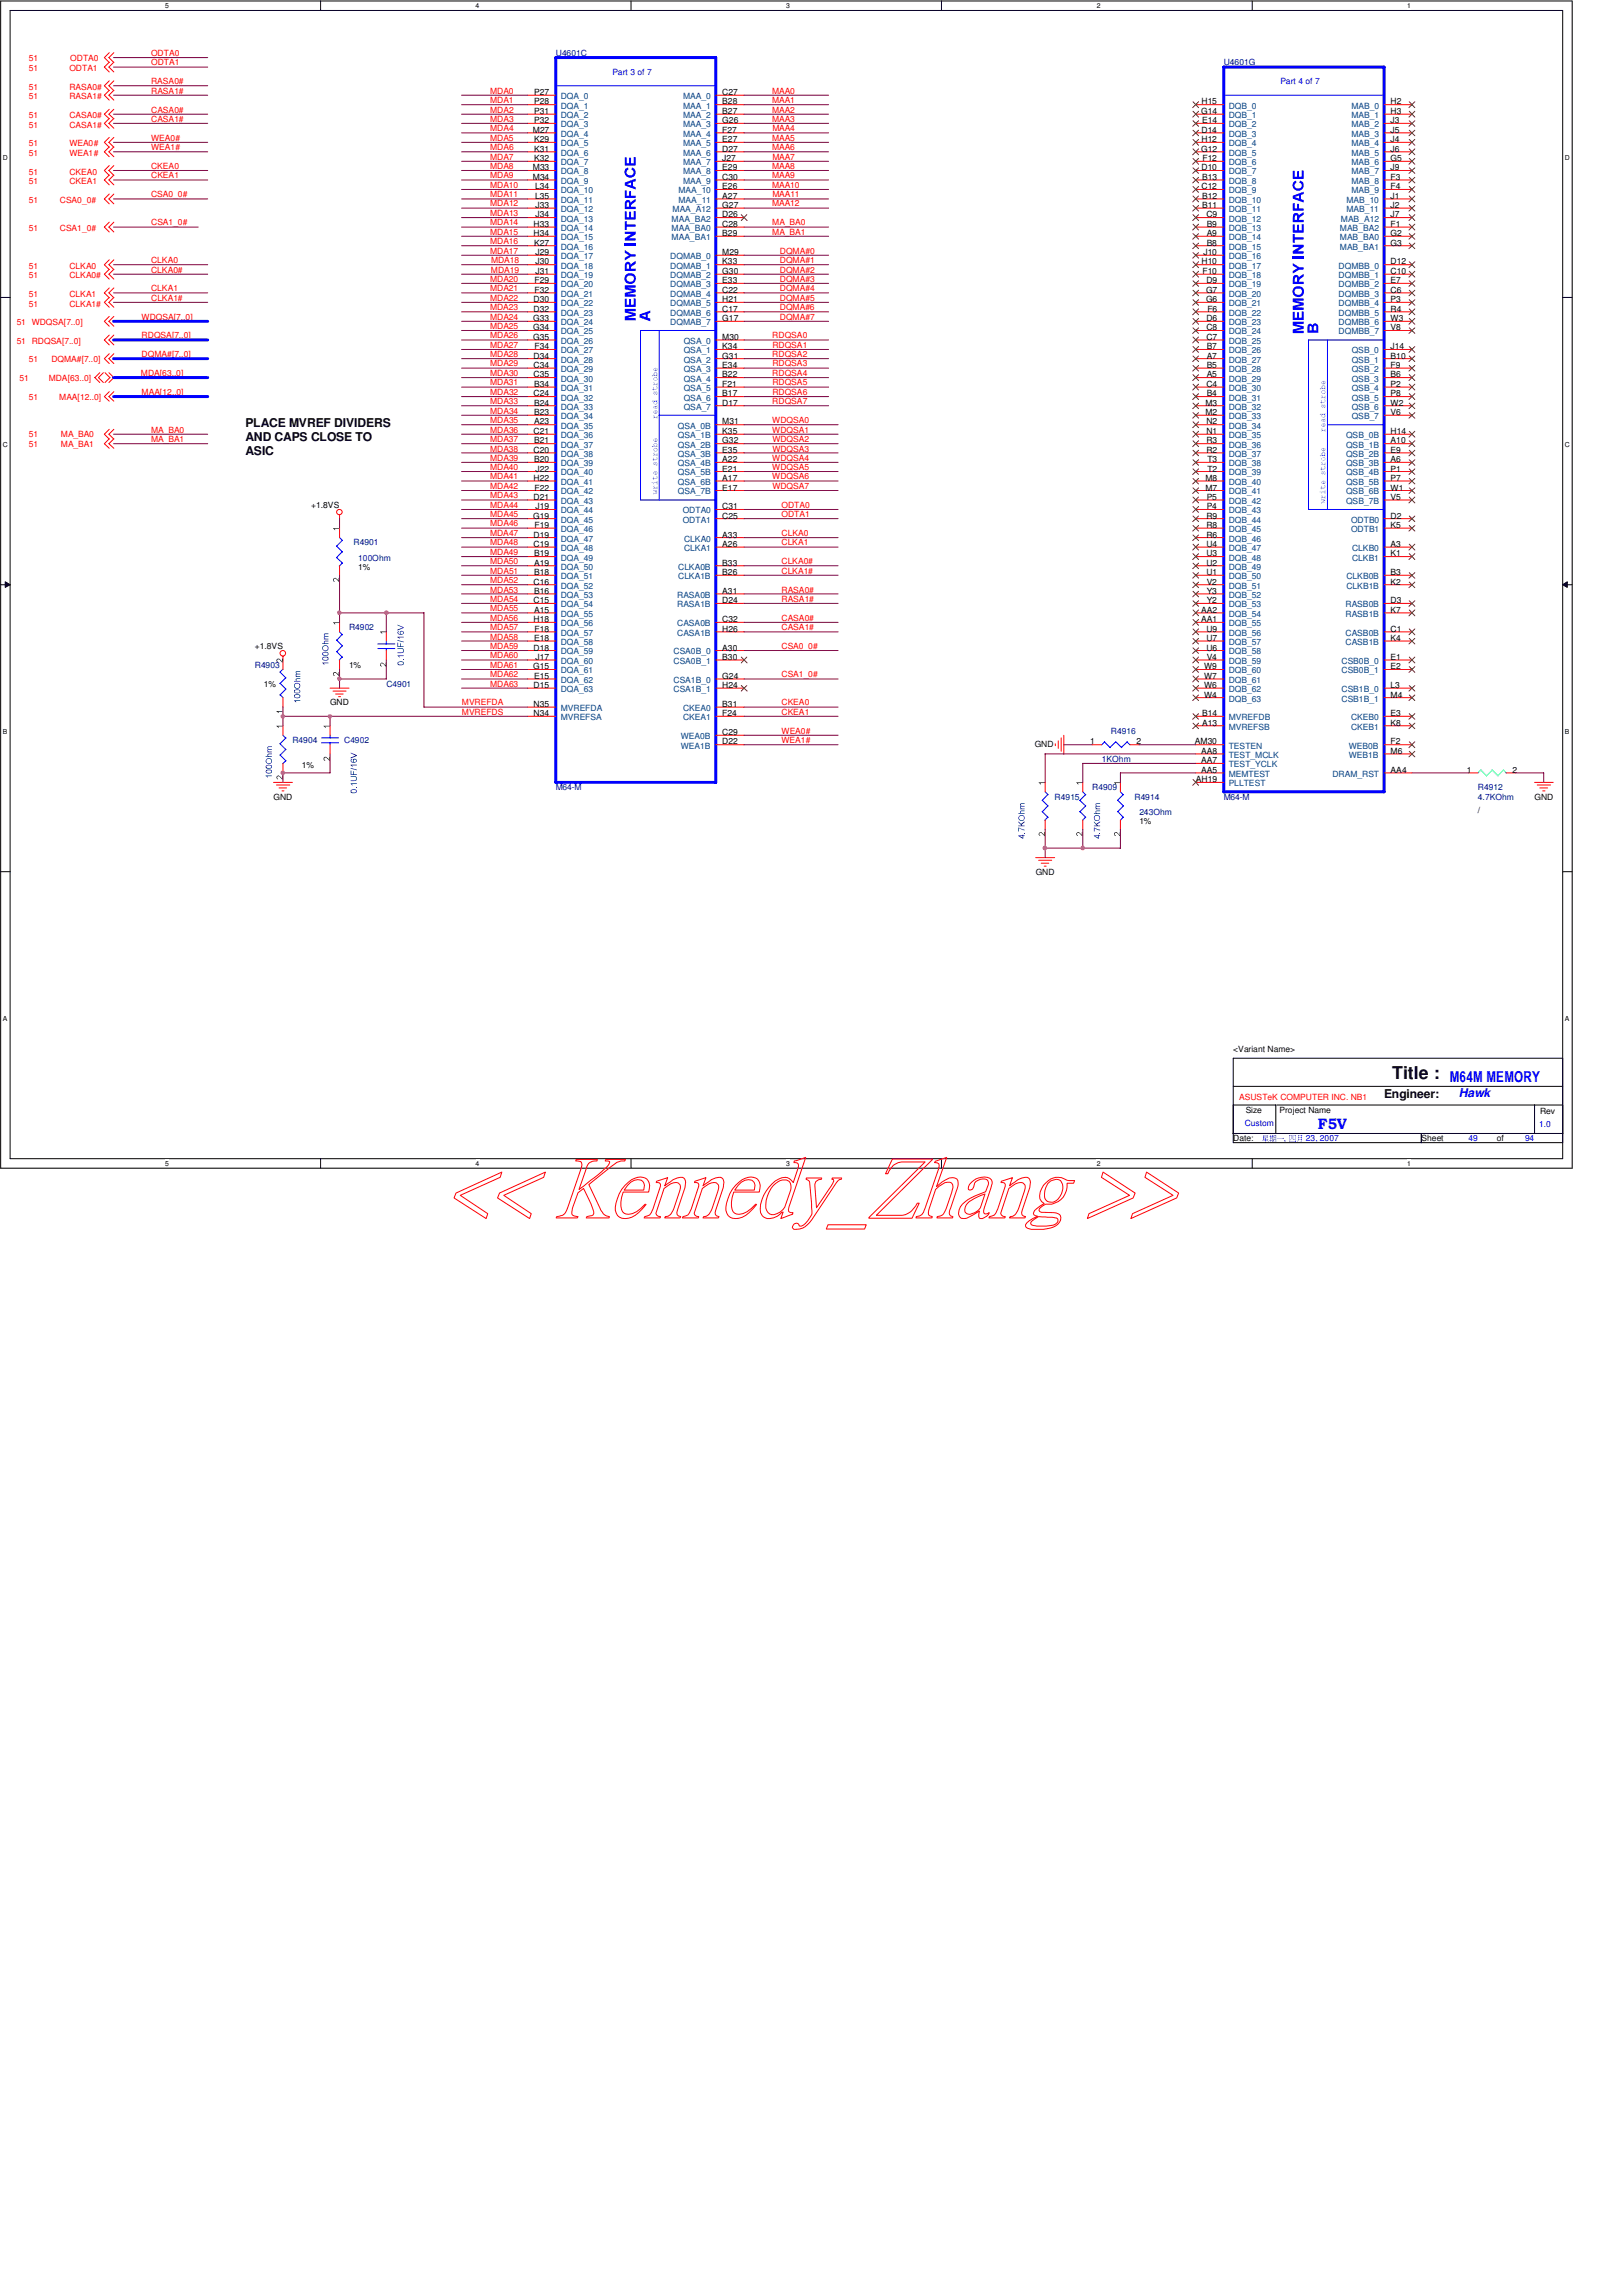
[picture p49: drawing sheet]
<svg xmlns="http://www.w3.org/2000/svg" width="210mm" height="297mm" viewBox="0 0 210 297" stroke-linecap="round" stroke-linejoin="round" font-family="sans-serif">
<defs><g id="words">
<text font-size="2.3" x="180.2" y="139.7">Title :</text>
<g font-size="1.9" fill="#00f">
<text x="187.6" y="140">M64M MEMORY</text>
<text x="170.6" y="146">F5V</text>
</g>
<g font-size="1.6">
<text x="31.7" y="55.2">PLACE MVREF DIVIDERS</text>
<text x="31.7" y="57.1">AND CAPS CLOSE TO</text>
<text x="31.7" y="58.9">ASIC</text>
<text x="179.1" y="142">Engineer:</text>
</g>
<text font-size="1.6" fill="#00f" x="188.8" y="142">Hawk</text>
<g font-size="1.1" fill="#f00">
<text x="3.7" y="9.2">51</text>
<text x="3.7" y="11.6">51</text>
<text x="3.7" y="7.9">51</text>
<text x="9" y="9.2">ODTA1</text>
<text x="9" y="11.6">RASA0#</text>
<text x="9.1" y="7.9">ODTA0</text>
<text x="19.6" y="10.9">RASA0#</text>
<text x="19.6" y="7.2">ODTA0</text>
<text x="19.6" y="8.5">ODTA1</text>
<text x="3.7" y="12.8">51</text>
<text x="3.7" y="16.5">51</text>
<text x="3.7" y="15.3">51</text>
<text x="9" y="12.8">RASA1#</text>
<text x="9" y="16.5">CASA1#</text>
<text x="9" y="15.3">CASA0#</text>
<text x="19.6" y="12.1">RASA1#</text>
<text x="19.6" y="14.6">CASA0#</text>
<text x="19.6" y="15.8">CASA1#</text>
<text x="63.4" y="12.1">MDA0</text>
<text x="63.4" y="13.3">MDA1</text>
<text x="63.4" y="17">MDA4</text>
<text x="63.4" y="15.8">MDA3</text>
<text x="63.4" y="14.6">MDA2</text>
<text x="99.9" y="12.1">MAA0</text>
<text x="99.9" y="14.6">MAA2</text>
<text x="99.9" y="13.3">MAA1</text>
<text x="99.9" y="15.8">MAA3</text>
<text x="99.9" y="17">MAA4</text>
<text x="3.7" y="22.6">51</text>
<text x="3.7" y="23.8">51</text>
<text x="3.7" y="20.2">51</text>
<text x="3.7" y="18.9">51</text>
<text x="9" y="22.6">CKEA0</text>
<text x="9" y="23.8">CKEA1</text>
<text x="9" y="20.2">WEA1#</text>
<text x="9" y="18.9">WEA0#</text>
<text x="19.6" y="19.4">WEA1#</text>
<text x="19.6" y="21.9">CKEA0</text>
<text x="19.6" y="18.2">WEA0#</text>
<text x="19.6" y="23.1">CKEA1</text>
<text x="63.4" y="21.9">MDA8</text>
<text x="63.4" y="23.1">MDA9</text>
<text x="63.4" y="18.2">MDA5</text>
<text x="63.4" y="20.7">MDA7</text>
<text x="63.4" y="19.4">MDA6</text>
<text x="99.9" y="21.9">MAA8</text>
<text x="99.9" y="19.4">MAA6</text>
<text x="99.9" y="18.2">MAA5</text>
<text x="99.9" y="23.1">MAA9</text>
<text x="99.9" y="20.7">MAA7</text>
<text x="3.7" y="29.9">51</text>
<text x="3.7" y="26.2">51</text>
<text x="7.7" y="29.9">CSA1_0#</text>
<text x="7.7" y="26.2">CSA0_0#</text>
<text x="19.6" y="25.5">CSA0_0#</text>
<text x="19.6" y="29.2">CSA1_0#</text>
<text x="63.4" y="24.3">MDA10</text>
<text x="63.4" y="25.5">MDA11</text>
<text x="63.4" y="26.7">MDA12</text>
<text x="63.4" y="29.2">MDA14</text>
<text x="63.4" y="27.9">MDA13</text>
<text x="99.9" y="26.7">MAA12</text>
<text x="99.9" y="29.2">MA_BA0</text>
<text x="99.9" y="24.3">MAA10</text>
<text x="99.9" y="25.5">MAA11</text>
<text x="3.7" y="36">51</text>
<text x="3.7" y="34.8">51</text>
<text x="9" y="36">CLKA0#</text>
<text x="9" y="34.8">CLKA0</text>
<text x="19.6" y="34">CLKA0</text>
<text x="19.6" y="35.3">CLKA0#</text>
<text x="63.4" y="31.6">MDA16</text>
<text x="63.4" y="32.8">MDA17</text>
<text x="63.4" y="30.4">MDA15</text>
<text x="63.5" y="35.3">MDA19</text>
<text x="63.5" y="34">MDA18</text>
<text x="99.9" y="30.4">MA_BA1</text>
<text x="100.9" y="35.3">DQMA#2</text>
<text x="100.9" y="34">DQMA#1</text>
<text x="100.9" y="32.8">DQMA#0</text>
<text x="3.7" y="38.4">51</text>
<text x="3.7" y="39.7">51</text>
<text x="9" y="38.4">CLKA1</text>
<text x="9" y="39.7">CLKA1#</text>
<text x="18.3" y="41.4">WDQSA[7..0]</text>
<text x="19.6" y="37.7">CLKA1</text>
<text x="19.6" y="38.9">CLKA1#</text>
<text x="63.4" y="36.5">MDA20</text>
<text x="63.4" y="41.4">MDA24</text>
<text x="63.4" y="38.9">MDA22</text>
<text x="63.4" y="37.7">MDA21</text>
<text x="63.4" y="40.1">MDA23</text>
<text x="100.9" y="36.5">DQMA#3</text>
<text x="100.9" y="37.7">DQMA#4</text>
<text x="100.9" y="38.9">DQMA#5</text>
<text x="100.9" y="41.4">DQMA#7</text>
<text x="100.9" y="40.1">DQMA#6</text>
<text x="2.2" y="42.1">51 WDQSA[7..0]</text>
<text x="2.2" y="44.5">51 RDQSA[7..0]</text>
<text x="3.7" y="46.8">51</text>
<text x="6.6" y="46.8">DQMA#[7..0]</text>
<text x="18.3" y="43.8">RDQSA[7..0]</text>
<text x="18.3" y="46.2">DQMA#[7..0]</text>
<text x="63.4" y="42.6">MDA25</text>
<text x="63.4" y="45">MDA27</text>
<text x="63.4" y="46.2">MDA28</text>
<text x="63.4" y="47.4">MDA29</text>
<text x="63.4" y="43.8">MDA26</text>
<text x="99.9" y="46.2">RDQSA2</text>
<text x="99.9" y="43.8">RDQSA0</text>
<text x="99.9" y="47.4">RDQSA3</text>
<text x="99.9" y="45">RDQSA1</text>
<text x="2.5" y="49.3">51</text>
<text x="3.7" y="51.7">51</text>
<text x="6.3" y="49.3">MDA[63..0]</text>
<text x="7.7" y="51.7">MAA[12..0]</text>
<text x="18.2" y="48.6">MDA[63..0]</text>
<text x="18.3" y="51.1">MAA[12..0]</text>
<text x="63.4" y="52.3">MDA33</text>
<text x="63.4" y="49.9">MDA31</text>
<text x="63.4" y="51.1">MDA32</text>
<text x="63.4" y="48.6">MDA30</text>
<text x="63.4" y="53.5">MDA34</text>
<text x="99.9" y="48.6">RDQSA4</text>
<text x="99.9" y="52.3">RDQSA7</text>
<text x="99.9" y="51.1">RDQSA6</text>
<text x="99.9" y="49.9">RDQSA5</text>
<text x="3.7" y="56.6">51</text>
<text x="3.7" y="57.8">51</text>
<text x="7.9" y="56.6">MA_BA0</text>
<text x="7.9" y="57.8">MA_BA1</text>
<text x="19.6" y="56">MA_BA0</text>
<text x="19.6" y="57.2">MA_BA1</text>
<text x="63.4" y="57.2">MDA37</text>
<text x="63.4" y="58.4">MDA38</text>
<text x="63.4" y="56">MDA36</text>
<text x="63.4" y="59.6">MDA39</text>
<text x="63.4" y="54.7">MDA35</text>
<text x="99.9" y="59.6">WDQSA4</text>
<text x="99.9" y="54.7">WDQSA0</text>
<text x="99.9" y="56">WDQSA1</text>
<text x="99.9" y="57.2">WDQSA2</text>
<text x="99.9" y="58.4">WDQSA3</text>
<text x="63.4" y="64.5">MDA43</text>
<text x="63.4" y="63.2">MDA42</text>
<text x="63.4" y="60.8">MDA40</text>
<text x="63.4" y="62">MDA41</text>
<text x="63.4" y="65.7">MDA44</text>
<text x="99.9" y="62">WDQSA6</text>
<text x="99.9" y="60.8">WDQSA5</text>
<text x="99.9" y="63.2">WDQSA7</text>
<text x="101.1" y="65.7">ODTA0</text>
<text x="63.4" y="70.6">MDA48</text>
<text x="63.4" y="71.8">MDA49</text>
<text x="63.4" y="68.1">MDA46</text>
<text x="63.4" y="66.9">MDA45</text>
<text x="63.4" y="69.3">MDA47</text>
<text x="101.1" y="70.6">CLKA1</text>
<text x="101.1" y="66.9">ODTA1</text>
<text x="101.1" y="69.3">CLKA0</text>
<text x="63.4" y="73">MDA50</text>
<text x="63.4" y="75.4">MDA52</text>
<text x="63.4" y="76.7">MDA53</text>
<text x="63.4" y="77.9">MDA54</text>
<text x="63.4" y="74.2">MDA51</text>
<text x="101.1" y="74.2">CLKA1#</text>
<text x="101.1" y="77.9">RASA1#</text>
<text x="101.1" y="76.7">RASA0#</text>
<text x="101.1" y="73">CLKA0#</text>
<text x="63.4" y="82.8">MDA58</text>
<text x="63.4" y="80.3">MDA56</text>
<text x="63.4" y="81.5">MDA57</text>
<text x="63.4" y="79.1">MDA55</text>
<text x="63.4" y="83.9">MDA59</text>
<text x="101.1" y="80.3">CASA0#</text>
<text x="101.1" y="81.5">CASA1#</text>
<text x="101.1" y="83.9">CSA0_0#</text>
<text x="63.4" y="86.4">MDA61</text>
<text x="63.4" y="87.6">MDA62</text>
<text x="63.4" y="85.2">MDA60</text>
<text x="63.4" y="88.9">MDA63</text>
<text x="101.1" y="87.6">CSA1_0#</text>
<text x="59.8" y="91.3">MVREFDA</text>
<text x="59.8" y="92.5">MVREFDS</text>
<text x="101.1" y="92.5">CKEA1</text>
<text x="101.1" y="91.3">CKEA0</text>
<text x="101.1" y="94.9">WEA0#</text>
<text x="101.1" y="96.1">WEA1#</text>
<text x="160.4" y="142.3">ASUSTeK COMPUTER INC. NB1</text>
</g>
<g font-size="1.1" fill="#000080">
<text x="71.9" y="7.2">U4601C</text>
<text x="158.4" y="8.5">U4601G</text>
<text x="45.8" y="70.6">R4901</text>
<text x="46.4" y="72.5">100Ohm</text>
<text x="45.2" y="81.5">R4902</text>
<text x="33" y="86.4">R4903</text>
<text x="50" y="88.9">C4901</text>
<text x="143.8" y="94.9">R4916</text>
<text x="37.8" y="96.1">R4904</text>
<text x="44.5" y="96.1">C4902</text>
<text x="142.6" y="98.6">1KOhm</text>
<text x="71.9" y="102.2">M64-M</text>
<text x="136.5" y="103.5">R4915</text>
<text x="141.4" y="102.2">R4909</text>
<text x="146.8" y="103.5">R4914</text>
<text x="147.4" y="105.4">243Ohm</text>
<text x="158.4" y="103.5">M64-M</text>
<text x="191.3" y="102.2">R4912</text>
<text x="191.3" y="103.5">4.7KOhm</text>
</g>
<g font-size="1.1" fill="#00f">
<text x="79.2" y="9.7">Part 3 of 7</text>
<text x="165.7" y="10.9">Part 4 of 7</text>
<text x="161.1" y="145.7">Custom</text>
<text x="166.2" y="147.7">,</text>
<text x="169" y="147.7">23, 2007</text>
<text x="190" y="147.7">49</text>
<text x="197.4" y="147.7">94</text>
<text x="199.2" y="145.8">1.0</text>
</g>
<g font-size="1.1">
<text x="69" y="17.2">M27</text>
<text x="69.1" y="12.3">P27</text>
<text x="69.1" y="13.5">P28</text>
<text x="69.1" y="14.7">P31</text>
<text x="69.1" y="16">P32</text>
<text x="93.5" y="12.3">C27</text>
<text x="93.5" y="13.5">B28</text>
<text x="93.5" y="14.7">B27</text>
<text x="93.5" y="16">G26</text>
<text x="93.5" y="17.2">F27</text>
<text x="155.4" y="14.7">G14</text>
<text x="155.5" y="13.5">H15</text>
<text x="155.5" y="17.2">D14</text>
<text x="155.6" y="16">E14</text>
<text x="180" y="13.5">H2</text>
<text x="180" y="14.7">H3</text>
<text x="180" y="16">J3</text>
<text x="180" y="17.2">J5</text>
<text x="69" y="22.1">M33</text>
<text x="69" y="23.3">M34</text>
<text x="69.1" y="18.4">K29</text>
<text x="69.1" y="19.6">K31</text>
<text x="69.1" y="20.8">K32</text>
<text x="93.5" y="18.4">E27</text>
<text x="93.5" y="19.6">D27</text>
<text x="93.5" y="20.8">J27</text>
<text x="93.5" y="22.1">E29</text>
<text x="93.5" y="23.3">C30</text>
<text x="155.4" y="19.6">G12</text>
<text x="155.5" y="18.4">H12</text>
<text x="155.5" y="22.1">D10</text>
<text x="155.6" y="23.3">B13</text>
<text x="155.6" y="20.8">F12</text>
<text x="180" y="18.4">J4</text>
<text x="180" y="19.6">J6</text>
<text x="180" y="20.8">G5</text>
<text x="180" y="22.1">J9</text>
<text x="180" y="23.3">F3</text>
<text x="69" y="29.3">H33</text>
<text x="69.3" y="24.5">L34</text>
<text x="69.3" y="25.7">L35</text>
<text x="69.3" y="26.9">J33</text>
<text x="69.3" y="28.1">J34</text>
<text x="93.5" y="24.5">E26</text>
<text x="93.5" y="25.7">A27</text>
<text x="93.5" y="29.3">C28</text>
<text x="93.5" y="26.9">G27</text>
<text x="93.5" y="28.1">D26</text>
<text x="155.5" y="24.5">C12</text>
<text x="155.6" y="25.7">B12</text>
<text x="155.6" y="26.9">B11</text>
<text x="156.1" y="28.1">C9</text>
<text x="156.2" y="29.3">B9</text>
<text x="180" y="24.5">F4</text>
<text x="180" y="25.7">J1</text>
<text x="180" y="26.9">J2</text>
<text x="180" y="28.1">J7</text>
<text x="180" y="29.3">F1</text>
<text x="69" y="30.6">H34</text>
<text x="69.1" y="31.8">K27</text>
<text x="69.3" y="33">J29</text>
<text x="69.3" y="34.2">J30</text>
<text x="69.3" y="35.4">J31</text>
<text x="93.5" y="30.6">B29</text>
<text x="93.5" y="33">M29</text>
<text x="93.5" y="34.2">K33</text>
<text x="93.5" y="35.4">G30</text>
<text x="155.5" y="34.2">H10</text>
<text x="155.6" y="35.4">F10</text>
<text x="155.7" y="33">J10</text>
<text x="156.2" y="30.6">A9</text>
<text x="156.2" y="31.8">B8</text>
<text x="180" y="30.6">G2</text>
<text x="180" y="31.8">G3</text>
<text x="180" y="34.2">D12</text>
<text x="180" y="35.4">C10</text>
<text x="69" y="41.5">G33</text>
<text x="69" y="39.1">D30</text>
<text x="69" y="40.3">D32</text>
<text x="69.2" y="36.7">F29</text>
<text x="69.2" y="37.9">F32</text>
<text x="93.5" y="36.7">E33</text>
<text x="93.5" y="37.9">C22</text>
<text x="93.5" y="39.1">H21</text>
<text x="93.5" y="40.3">C17</text>
<text x="93.5" y="41.5">G17</text>
<text x="156.1" y="37.9">G7</text>
<text x="156.1" y="39.1">G6</text>
<text x="156.1" y="36.7">D9</text>
<text x="156.1" y="41.5">D6</text>
<text x="156.3" y="40.3">F6</text>
<text x="180" y="36.7">E7</text>
<text x="180" y="37.9">C6</text>
<text x="180" y="39.1">P3</text>
<text x="180" y="40.3">R4</text>
<text x="180" y="41.5">W3</text>
<text x="69" y="42.8">G34</text>
<text x="69" y="43.9">G35</text>
<text x="69" y="46.4">D34</text>
<text x="69" y="47.6">C34</text>
<text x="69.2" y="45.2">F34</text>
<text x="93.5" y="43.9">M30</text>
<text x="93.5" y="45.2">K34</text>
<text x="93.5" y="46.4">G31</text>
<text x="93.5" y="47.6">E34</text>
<text x="156.1" y="42.8">C8</text>
<text x="156.1" y="43.9">C7</text>
<text x="156.2" y="45.2">B7</text>
<text x="156.2" y="46.4">A7</text>
<text x="156.2" y="47.6">B5</text>
<text x="180" y="42.8">V8</text>
<text x="180" y="45.2">J14</text>
<text x="180" y="46.4">B10</text>
<text x="180" y="47.6">F9</text>
<text x="69" y="48.8">C35</text>
<text x="69" y="51.3">C24</text>
<text x="69.1" y="50">B34</text>
<text x="69.1" y="52.5">B24</text>
<text x="69.1" y="53.7">B23</text>
<text x="93.5" y="48.8">B22</text>
<text x="93.5" y="50">F21</text>
<text x="93.5" y="51.3">B17</text>
<text x="93.5" y="52.5">D17</text>
<text x="156" y="52.5">M3</text>
<text x="156" y="53.7">M2</text>
<text x="156.1" y="50">C4</text>
<text x="156.2" y="48.8">A5</text>
<text x="156.2" y="51.3">B4</text>
<text x="180" y="48.8">B6</text>
<text x="180" y="50">P2</text>
<text x="180" y="51.3">P8</text>
<text x="180" y="52.5">W2</text>
<text x="180" y="53.7">V6</text>
<text x="69" y="56.1">C21</text>
<text x="69" y="58.6">C20</text>
<text x="69.1" y="54.9">A23</text>
<text x="69.1" y="57.4">B21</text>
<text x="69.1" y="59.8">B20</text>
<text x="93.5" y="54.9">M31</text>
<text x="93.5" y="56.1">K35</text>
<text x="93.5" y="57.4">G32</text>
<text x="93.5" y="58.6">E35</text>
<text x="93.5" y="59.8">A22</text>
<text x="156.1" y="54.9">N2</text>
<text x="156.1" y="56.1">N1</text>
<text x="156.1" y="57.4">R3</text>
<text x="156.1" y="58.6">R2</text>
<text x="156.3" y="59.8">T3</text>
<text x="180" y="56.1">H14</text>
<text x="180" y="57.4">A10</text>
<text x="180" y="58.6">E9</text>
<text x="180" y="59.8">A6</text>
<text x="40.3" y="65.7">+1.8VS</text>
<text x="69" y="62.2">H22</text>
<text x="69" y="64.6">D21</text>
<text x="69.2" y="63.5">F22</text>
<text x="69.3" y="61">J22</text>
<text x="69.3" y="65.9">J19</text>
<text x="93.5" y="61">E21</text>
<text x="93.5" y="62.2">A17</text>
<text x="93.5" y="63.5">E17</text>
<text x="93.5" y="65.9">C31</text>
<text x="156" y="62.2">M8</text>
<text x="156" y="63.5">M7</text>
<text x="156.2" y="64.6">P5</text>
<text x="156.2" y="65.9">P4</text>
<text x="156.3" y="61">T2</text>
<text x="180" y="61">P1</text>
<text x="180" y="62.2">P7</text>
<text x="180" y="63.5">W1</text>
<text x="180" y="64.6">V5</text>
<text x="69" y="67.1">G19</text>
<text x="69" y="69.6">D19</text>
<text x="69" y="70.7">C19</text>
<text x="69.1" y="72">B19</text>
<text x="69.2" y="68.3">F19</text>
<text x="93.5" y="69.6">A33</text>
<text x="93.5" y="70.7">A26</text>
<text x="93.5" y="67.1">C25</text>
<text x="156.1" y="67.1">R9</text>
<text x="156.1" y="68.3">R8</text>
<text x="156.1" y="69.6">R6</text>
<text x="156.1" y="70.7">U4</text>
<text x="156.1" y="72">U3</text>
<text x="180" y="67.1">D2</text>
<text x="180" y="70.7">A3</text>
<text x="180" y="72">K1</text>
<text x="180" y="68.3">K5</text>
<text x="46.4" y="73.7">1%</text>
<text x="69" y="75.6">C16</text>
<text x="69.1" y="73.2">A19</text>
<text x="69.1" y="74.4">B18</text>
<text x="69.1" y="76.8">B16</text>
<text x="93.5" y="73.2">B33</text>
<text x="93.5" y="76.8">A31</text>
<text x="93.5" y="74.4">B26</text>
<text x="156.1" y="73.2">U2</text>
<text x="156.1" y="74.4">U1</text>
<text x="156.2" y="75.6">V2</text>
<text x="156.2" y="76.8">Y3</text>
<text x="180" y="74.4">B3</text>
<text x="180" y="75.6">K2</text>
<text x="33" y="83.9">+1.8VS</text>
<text x="69" y="78.1">C15</text>
<text x="69" y="80.5">H18</text>
<text x="69.1" y="79.2">A15</text>
<text x="69.1" y="82.9">E18</text>
<text x="69.2" y="81.7">F18</text>
<text x="93.5" y="80.5">C32</text>
<text x="93.5" y="81.7">H26</text>
<text x="93.5" y="78.1">D24</text>
<text x="155.4" y="79.2">AA2</text>
<text x="155.4" y="80.5">AA1</text>
<text x="156.1" y="81.7">U9</text>
<text x="156.1" y="82.9">U7</text>
<text x="156.2" y="78.1">Y2</text>
<text x="180" y="78.1">D3</text>
<text x="180" y="81.7">C1</text>
<text x="180" y="82.9">K4</text>
<text x="180" y="79.2">K7</text>
<text x="34.2" y="88.9">1%</text>
<text x="45.2" y="86.4">1%</text>
<text x="69" y="86.6">G15</text>
<text x="69" y="84.2">D18</text>
<text x="69" y="89">D15</text>
<text x="69.1" y="87.8">E15</text>
<text x="69.3" y="85.3">J17</text>
<text x="93.5" y="84.2">A30</text>
<text x="93.5" y="85.3">B30</text>
<text x="93.5" y="87.8">G24</text>
<text x="93.5" y="89">H24</text>
<text x="155.8" y="86.6">W9</text>
<text x="155.8" y="87.8">W7</text>
<text x="155.8" y="89">W6</text>
<text x="156.1" y="84.2">U6</text>
<text x="156.2" y="85.3">V4</text>
<text x="180" y="85.3">E1</text>
<text x="180" y="86.6">E2</text>
<text x="180" y="89">L3</text>
<text x="42.7" y="91.3">GND</text>
<text x="69" y="91.4">N35</text>
<text x="69" y="92.7">N34</text>
<text x="93.5" y="91.4">B31</text>
<text x="93.5" y="95.1">C29</text>
<text x="93.5" y="92.7">F24</text>
<text x="155.6" y="92.7">B14</text>
<text x="155.6" y="93.9">A13</text>
<text x="155.8" y="90.3">W4</text>
<text x="180" y="92.7">E3</text>
<text x="180" y="93.9">K8</text>
<text x="180" y="90.3">M4</text>
<text x="39.1" y="99.3">1%</text>
<text x="93.5" y="96.3">D22</text>
<text x="133.9" y="96.6">GND</text>
<text x="141.1" y="96.3">1</text>
<text x="147.1" y="96.3">2</text>
<text x="154.6" y="96.3">AM30</text>
<text x="154.8" y="101.2">AH19</text>
<text x="155.4" y="97.5">AA8</text>
<text x="155.4" y="98.8">AA7</text>
<text x="155.4" y="100">AA5</text>
<text x="180" y="96.3">F2</text>
<text x="180" y="100">AA4</text>
<text x="180" y="97.5">M6</text>
<text x="189.8" y="100">1</text>
<text x="195.7" y="100">2</text>
<text x="35.4" y="103.5">GND</text>
<text x="147.4" y="106.6">1%</text>
<text x="191.3" y="105.2">/</text>
<text x="198.6" y="103.5">GND</text>
<text x="134" y="113.2">GND</text>
<text x="159.6" y="136.1">&lt;Variant Name&gt;</text>
<text x="161.2" y="144">Size</text>
<text x="165.6" y="144">Project Name</text>
<text x="159.6" y="147.7">Date:</text>
<text x="183.9" y="147.7">Sheet</text>
<text x="193.7" y="147.7">of</text>
<text x="199.3" y="144.1">Rev</text>
</g>
<g font-size="1.1" fill="#004080">
<text x="72.6" y="12.8">DQA_0</text>
<text x="72.6" y="14.1">DQA_1</text>
<text x="72.6" y="15.3">DQA_2</text>
<text x="72.6" y="16.5">DQA_3</text>
<text x="72.6" y="17.7">DQA_4</text>
<text x="88.4" y="12.8">MAA_0</text>
<text x="88.4" y="14.1">MAA_1</text>
<text x="88.4" y="15.3">MAA_2</text>
<text x="88.4" y="16.5">MAA_3</text>
<text x="88.4" y="17.7">MAA_4</text>
<text x="159" y="14.1">DQB_0</text>
<text x="159" y="15.3">DQB_1</text>
<text x="159" y="16.5">DQB_2</text>
<text x="159" y="17.7">DQB_3</text>
<text x="174.9" y="14.1">MAB_0</text>
<text x="174.9" y="15.3">MAB_1</text>
<text x="174.9" y="16.5">MAB_2</text>
<text x="174.9" y="17.7">MAB_3</text>
<text x="72.6" y="18.9">DQA_5</text>
<text x="72.6" y="20.2">DQA_6</text>
<text x="72.6" y="21.4">DQA_7</text>
<text x="72.6" y="22.6">DQA_8</text>
<text x="72.6" y="23.8">DQA_9</text>
<text x="88.4" y="18.9">MAA_5</text>
<text x="88.4" y="20.2">MAA_6</text>
<text x="88.4" y="21.4">MAA_7</text>
<text x="88.4" y="22.6">MAA_8</text>
<text x="88.4" y="23.8">MAA_9</text>
<text x="159" y="18.9">DQB_4</text>
<text x="159" y="20.2">DQB_5</text>
<text x="159" y="21.4">DQB_6</text>
<text x="159" y="22.6">DQB_7</text>
<text x="159" y="23.8">DQB_8</text>
<text x="174.9" y="18.9">MAB_4</text>
<text x="174.9" y="20.2">MAB_5</text>
<text x="174.9" y="21.4">MAB_6</text>
<text x="174.9" y="22.6">MAB_7</text>
<text x="174.9" y="23.8">MAB_8</text>
<text x="72.6" y="25">DQA_10</text>
<text x="72.6" y="26.2">DQA_11</text>
<text x="72.6" y="27.4">DQA_12</text>
<text x="72.6" y="28.7">DQA_13</text>
<text x="72.6" y="29.9">DQA_14</text>
<text x="86.9" y="29.9">MAA_BA0</text>
<text x="86.9" y="28.7">MAA_BA2</text>
<text x="87" y="27.4">MAA_A12</text>
<text x="87.8" y="25">MAA_10</text>
<text x="87.8" y="26.2">MAA_11</text>
<text x="159" y="25">DQB_9</text>
<text x="159" y="26.2">DQB_10</text>
<text x="159" y="27.4">DQB_11</text>
<text x="159" y="28.7">DQB_12</text>
<text x="159" y="29.9">DQB_13</text>
<text x="173.4" y="29.9">MAB_BA2</text>
<text x="173.5" y="28.7">MAB_A12</text>
<text x="174.2" y="26.2">MAB_10</text>
<text x="174.2" y="27.4">MAB_11</text>
<text x="174.9" y="25">MAB_9</text>
<text x="72.6" y="31.1">DQA_15</text>
<text x="72.6" y="32.3">DQA_16</text>
<text x="72.6" y="33.5">DQA_17</text>
<text x="72.6" y="34.8">DQA_18</text>
<text x="72.6" y="36">DQA_19</text>
<text x="86.7" y="33.5">DQMAB_0</text>
<text x="86.7" y="34.8">DQMAB_1</text>
<text x="86.7" y="36">DQMAB_2</text>
<text x="86.9" y="31.1">MAA_BA1</text>
<text x="159" y="31.1">DQB_14</text>
<text x="159" y="32.3">DQB_15</text>
<text x="159" y="33.5">DQB_16</text>
<text x="159" y="34.8">DQB_17</text>
<text x="159" y="36">DQB_18</text>
<text x="173.2" y="34.8">DQMBB_0</text>
<text x="173.2" y="36">DQMBB_1</text>
<text x="173.4" y="31.1">MAB_BA0</text>
<text x="173.4" y="32.3">MAB_BA1</text>
<text x="72.6" y="37.2">DQA_20</text>
<text x="72.6" y="38.4">DQA_21</text>
<text x="72.6" y="39.6">DQA_22</text>
<text x="72.6" y="40.9">DQA_23</text>
<text x="86.7" y="37.2">DQMAB_3</text>
<text x="86.7" y="38.4">DQMAB_4</text>
<text x="86.7" y="39.6">DQMAB_5</text>
<text x="86.7" y="40.9">DQMAB_6</text>
<text x="159" y="37.2">DQB_19</text>
<text x="159" y="38.4">DQB_20</text>
<text x="159" y="39.6">DQB_21</text>
<text x="159" y="40.9">DQB_22</text>
<text x="173.2" y="37.2">DQMBB_2</text>
<text x="173.2" y="38.4">DQMBB_3</text>
<text x="173.2" y="39.6">DQMBB_4</text>
<text x="173.2" y="40.9">DQMBB_5</text>
<text x="72.6" y="42.1">DQA_24</text>
<text x="72.6" y="43.3">DQA_25</text>
<text x="72.6" y="44.5">DQA_26</text>
<text x="72.6" y="45.7">DQA_27</text>
<text x="72.6" y="46.9">DQA_28</text>
<text x="86.7" y="42.1">DQMAB_7</text>
<text x="88.5" y="44.5">QSA_0</text>
<text x="88.5" y="45.7">QSA_1</text>
<text x="88.5" y="46.9">QSA_2</text>
<text x="159" y="42.1">DQB_23</text>
<text x="159" y="43.3">DQB_24</text>
<text x="159" y="44.5">DQB_25</text>
<text x="159" y="45.7">DQB_26</text>
<text x="159" y="46.9">DQB_27</text>
<text x="173.2" y="42.1">DQMBB_6</text>
<text x="173.2" y="43.3">DQMBB_7</text>
<text x="174.9" y="45.7">QSB_0</text>
<text x="174.9" y="46.9">QSB_1</text>
<text x="72.6" y="48.1">DQA_29</text>
<text x="72.6" y="49.4">DQA_30</text>
<text x="72.6" y="50.6">DQA_31</text>
<text x="72.6" y="51.8">DQA_32</text>
<text x="72.6" y="53">DQA_33</text>
<text x="88.5" y="48.1">QSA_3</text>
<text x="88.5" y="49.4">QSA_4</text>
<text x="88.5" y="50.6">QSA_5</text>
<text x="88.5" y="51.8">QSA_6</text>
<text x="88.5" y="53">QSA_7</text>
<text x="159" y="48.1">DQB_28</text>
<text x="159" y="49.4">DQB_29</text>
<text x="159" y="50.6">DQB_30</text>
<text x="159" y="51.8">DQB_31</text>
<text x="159" y="53">DQB_32</text>
<text x="174.9" y="48.1">QSB_2</text>
<text x="174.9" y="49.4">QSB_3</text>
<text x="174.9" y="50.6">QSB_4</text>
<text x="174.9" y="51.8">QSB_5</text>
<text x="174.9" y="53">QSB_6</text>
<text x="72.6" y="54.2">DQA_34</text>
<text x="72.6" y="55.5">DQA_35</text>
<text x="72.6" y="56.7">DQA_36</text>
<text x="72.6" y="57.9">DQA_37</text>
<text x="72.6" y="59.1">DQA_38</text>
<text x="87.7" y="55.5">QSA_0B</text>
<text x="87.7" y="56.7">QSA_1B</text>
<text x="87.7" y="57.9">QSA_2B</text>
<text x="87.7" y="59.1">QSA_3B</text>
<text x="159" y="54.2">DQB_33</text>
<text x="159" y="55.5">DQB_34</text>
<text x="159" y="56.7">DQB_35</text>
<text x="159" y="57.9">DQB_36</text>
<text x="159" y="59.1">DQB_37</text>
<text x="174.2" y="56.7">QSB_0B</text>
<text x="174.2" y="57.9">QSB_1B</text>
<text x="174.2" y="59.1">QSB_2B</text>
<text x="174.9" y="54.2">QSB_7</text>
<text x="72.6" y="60.3">DQA_39</text>
<text x="72.6" y="61.5">DQA_40</text>
<text x="72.6" y="62.7">DQA_41</text>
<text x="72.6" y="64">DQA_42</text>
<text x="72.6" y="65.2">DQA_43</text>
<text x="87.7" y="60.3">QSA_4B</text>
<text x="87.7" y="61.5">QSA_5B</text>
<text x="87.7" y="62.7">QSA_6B</text>
<text x="87.7" y="64">QSA_7B</text>
<text x="159" y="60.3">DQB_38</text>
<text x="159" y="61.5">DQB_39</text>
<text x="159" y="62.7">DQB_40</text>
<text x="159" y="64">DQB_41</text>
<text x="159" y="65.2">DQB_42</text>
<text x="174.2" y="60.3">QSB_3B</text>
<text x="174.2" y="61.5">QSB_4B</text>
<text x="174.2" y="62.7">QSB_5B</text>
<text x="174.2" y="64">QSB_6B</text>
<text x="174.2" y="65.2">QSB_7B</text>
<text x="72.6" y="66.4">DQA_44</text>
<text x="72.6" y="67.6">DQA_45</text>
<text x="72.6" y="68.8">DQA_46</text>
<text x="72.6" y="70.1">DQA_47</text>
<text x="72.6" y="71.3">DQA_48</text>
<text x="88.3" y="66.4">ODTA0</text>
<text x="88.3" y="67.6">ODTA1</text>
<text x="88.5" y="70.1">CLKA0</text>
<text x="88.5" y="71.3">CLKA1</text>
<text x="159" y="66.4">DQB_43</text>
<text x="159" y="67.6">DQB_44</text>
<text x="159" y="68.8">DQB_45</text>
<text x="159" y="70.1">DQB_46</text>
<text x="159" y="71.3">DQB_47</text>
<text x="174.8" y="67.6">ODTB0</text>
<text x="174.8" y="68.8">ODTB1</text>
<text x="175" y="71.3">CLKB0</text>
<text x="72.6" y="72.5">DQA_49</text>
<text x="72.6" y="73.7">DQA_50</text>
<text x="72.6" y="74.9">DQA_51</text>
<text x="72.6" y="76.2">DQA_52</text>
<text x="72.6" y="77.3">DQA_53</text>
<text x="87.6" y="77.3">RASA0B</text>
<text x="87.8" y="73.7">CLKA0B</text>
<text x="87.8" y="74.9">CLKA1B</text>
<text x="159" y="72.5">DQB_48</text>
<text x="159" y="73.7">DQB_49</text>
<text x="159" y="74.9">DQB_50</text>
<text x="159" y="76.2">DQB_51</text>
<text x="159" y="77.3">DQB_52</text>
<text x="174.2" y="74.9">CLKB0B</text>
<text x="174.2" y="76.2">CLKB1B</text>
<text x="175" y="72.5">CLKB1</text>
<text x="72.6" y="78.6">DQA_54</text>
<text x="72.6" y="79.8">DQA_55</text>
<text x="72.6" y="81">DQA_56</text>
<text x="72.6" y="82.3">DQA_57</text>
<text x="72.6" y="83.4">DQA_58</text>
<text x="87.6" y="81">CASA0B</text>
<text x="87.6" y="82.3">CASA1B</text>
<text x="87.6" y="78.6">RASA1B</text>
<text x="159" y="78.6">DQB_53</text>
<text x="159" y="79.8">DQB_54</text>
<text x="159" y="81">DQB_55</text>
<text x="159" y="82.3">DQB_56</text>
<text x="159" y="83.4">DQB_57</text>
<text x="174.1" y="78.6">RASB0B</text>
<text x="174.1" y="82.3">CASB0B</text>
<text x="174.1" y="83.4">CASB1B</text>
<text x="174.1" y="79.8">RASB1B</text>
<text x="72.6" y="84.7">DQA_59</text>
<text x="72.6" y="85.9">DQA_60</text>
<text x="72.6" y="87.1">DQA_61</text>
<text x="72.6" y="88.3">DQA_62</text>
<text x="72.6" y="89.5">DQA_63</text>
<text x="87.2" y="84.7">CSA0B_0</text>
<text x="87.2" y="85.9">CSA0B_1</text>
<text x="87.2" y="88.3">CSA1B_0</text>
<text x="87.2" y="89.5">CSA1B_1</text>
<text x="159" y="84.7">DQB_58</text>
<text x="159" y="85.9">DQB_59</text>
<text x="159" y="87.1">DQB_60</text>
<text x="159" y="88.3">DQB_61</text>
<text x="159" y="89.5">DQB_62</text>
<text x="173.6" y="85.9">CSB0B_0</text>
<text x="173.6" y="87.1">CSB0B_1</text>
<text x="173.6" y="89.5">CSB1B_0</text>
<text x="72.6" y="92">MVREFDA</text>
<text x="72.6" y="93.2">MVREFSA</text>
<text x="88.1" y="95.6">WEA0B</text>
<text x="88.4" y="92">CKEA0</text>
<text x="88.4" y="93.2">CKEA1</text>
<text x="159" y="90.8">DQB_63</text>
<text x="159" y="93.2">MVREFDB</text>
<text x="159" y="94.4">MVREFSB</text>
<text x="173.6" y="90.8">CSB1B_1</text>
<text x="174.8" y="93.2">CKEB0</text>
<text x="174.8" y="94.4">CKEB1</text>
<text x="88.1" y="96.9">WEA1B</text>
<text x="159" y="98">TEST_MCLK</text>
<text x="159" y="99.3">TEST_YCLK</text>
<text x="159" y="100.5">MEMTEST</text>
<text x="159" y="96.9">TESTEN</text>
<text x="159" y="101.7">PLLTEST</text>
<text x="172.4" y="100.5">DRAM_RST</text>
<text x="174.5" y="96.9">WEB0B</text>
<text x="174.5" y="98">WEB1B</text>
</g>
<g font-size=".9">
<text x="21.4" y="1">5</text>
<text x="61.6" y="1">4</text>
<text x="101.7" y="1">3</text>
<text x="141.9" y="1">2</text>
<text x="182.1" y="1">1</text>
<text x=".4" y="20.7">D</text>
<text x="202.5" y="20.7">D</text>
<text x=".4" y="57.8">C</text>
<text x="202.5" y="57.8">C</text>
<text x=".4" y="95">B</text>
<text x="202.5" y="95">B</text>
<text x=".4" y="132.1">A</text>
<text x="202.5" y="132.1">A</text>
<text x="21.4" y="150.8">5</text>
<text x="61.6" y="150.8">4</text>
<text x="101.7" y="150.8">3</text>
<text x="141.9" y="150.8">2</text>
<text x="182.1" y="150.8">1</text>
</g>
</g></defs>
<path d="M.1 .1h203.4v151h-203.4zM1.3 1.4h200.9v148.5h-200.9z" fill="none" stroke="#000" stroke-width=".13"/>
<g fill="#fff">
<path d="M21.4 .3h.5v.9h-.5z"/>
<path d="M21.4 150h.5v1h-.5z"/>
</g>
<path d="M41.5 .1v1.3M41.5 149.9v1.2" fill="none" stroke="#000" stroke-width=".13"/>
<g fill="#fff">
<path d="M61.6 .3h.5v.9h-.5z"/>
<path d="M61.6 150h.5v1h-.5z"/>
</g>
<path d="M81.7 .1v1.3M81.7 149.9v1.2" fill="none" stroke="#000" stroke-width=".13"/>
<g fill="#fff">
<path d="M101.7 .3h.5v.9h-.5z"/>
<path d="M101.7 150h.5v1h-.5z"/>
</g>
<path d="M121.8 .1v1.3M121.8 149.9v1.2" fill="none" stroke="#000" stroke-width=".13"/>
<g fill="#fff">
<path d="M141.9 .3h.5v.9h-.5z"/>
<path d="M141.9 150h.5v1h-.5z"/>
</g>
<path d="M162.1 .1v1.3M162.1 149.9v1.2" fill="none" stroke="#000" stroke-width=".13"/>
<g fill="#fff">
<path d="M182.1 .3h.5v.9h-.5z"/>
<path d="M182.1 150h.5v1h-.5z"/>
<path d="M.4 19.9h.6v1h-.6z"/>
<path d="M202.5 19.9h.7v1h-.7z"/>
<path d="M.4 57h.6v1h-.6z"/>
<path d="M202.5 57h.7v1h-.7z"/>
</g>
<path d="M.1 38.5h1.2M202.2 38.5h1.3" fill="none" stroke="#000" stroke-width=".13"/>
<g fill="#fff">
<path d="M.4 94.1h.6v1.1h-.6z"/>
<path d="M202.5 94.1h.6v1.1h-.6z"/>
</g>
<path d="M.1 75.6h1.2M.7 75.3l.6 .3-.6 .4zM202.2 75.6l.6-.3v.7zM202.2 75.6h1.3" fill="none" stroke="#000" stroke-width=".13"/>
<path d="M.7 75.3l.6 .3-.6 .4zM202.2 75.6l.6-.3v.7z" fill="#000"/>
<g fill="#fff">
<path d="M.4 131.3h.6v1h-.6z"/>
<path d="M202.5 131.3h.6v1h-.6z"/>
</g>
<path d="M.1 112.8h1.2M202.2 112.8h1.3" fill="none" stroke="#000" stroke-width=".13"/>
<g fill="#00f">
<path d="M165.2 147.3h.8l.1-.1 .1 .1z"/>
<path d="M163.5 146.9h.5zM163.5 147l.5 .1zM163.5 147.2h.5zM163.4 146.9l.1 .4v-.4zM164 146.9v.3zM163.5 147.2l-.2 .4 .3-.3zM163.5 147.4h.6zM163.4 147.6h.6v-.1v.1zM163.7 147.2l.1 .6v-.5zM163.3 147.7l.9 .1-.1-.1z"/>
<path d="M164.4 147.2h.2zM164.4 147.3l.2 .1zM164.8 146.9h.3zM164.8 147.2h.3zM164.8 147.4h.3zM164.3 147h.5l-.1-.1zM164.4 146.8l.1 .7v-.6zM164.6 146.8l.1 .7v-.6zM164.3 147.5h.5l-.1-.1zM164.4 147.6l-.1 .2 .2-.2zM164.5 147.6l.2 .1v-.1zM164.8 146.9v.5l-.1 .4 .2-.4v-.5zM165.1 146.9v.8h-.2l.2 .1v-.1v-.8z"/>
<path d="M166.9 146.9h.7zM166.9 147.7h.7zM166.8 146.9l.1 .8v-.8zM167.6 146.9v.8h.1zM167.1 146.9v.4l-.1 .2 .1-.2zM167.3 146.9v.5h.2v-.2v.2h-.2z"/>
<path d="M168 146.9h.5zM168 147.1l.5 .1zM168 147.4h.5zM168 146.8v.7l-.1 .3 .1-.3zM168.5 146.8l-.1 .9h-.1l.1 .1h.1z"/>
</g>
<path d="M159.6 136.9h42.6v10.9h-42.6zM159.6 146.6h42.6M159.6 143h5.5v3.6M159.6 140.5h42.6M165.2 143h37M183.9 146.6v1.2M198.6 143v3.6" fill="none" stroke="#000" stroke-width=".13"/>
<g fill="none" stroke="#f00" stroke-width=".13">
<path d="M14.1 11.7l-.6 .6 .6 .7M14.1 6.8l-.6 .7 .6 .6M14.1 19l-.6 .6 .6 .7M14.1 8l-.6 .7 .6 .6M14.1 10.5l-.6 .6 .6 .6M14.1 17.8l-.6 .6 .6 .6M14.1 15.3l-.6 .7 .6 .6M14.1 14.1l-.6 .7 .6 .6M14.7 11.7l-.6 .6 .6 .7M14.7 6.8l-.6 .7 .6 .6M14.7 19l-.6 .6 .6 .7M14.7 8l-.6 .7 .6 .6"/>
<path d="M14.7 10.5l-.6 .6 .6 .6M14.7 17.8l-.6 .6 .6 .6M14.7 15.3l-.6 .7 .6 .6M14.7 14.1l-.6 .7 .6 .6M14.1 37.3l-.6 .6 .6 .6M14.1 21.4l-.6 .7 .6 .6M14.1 28.7l-.6 .7 .6 .6M14.1 25.1l-.6 .6 .6 .7M14.1 22.6l-.6 .7 .6 .6M14.1 38.5l-.6 .6 .6 .7M14.1 34.8l-.6 .7 .6 .6M14.1 33.6l-.6 .6 .6 .7"/>
<path d="M14.7 37.3l-.6 .6 .6 .6M14.7 21.4l-.6 .7 .6 .6M14.7 28.7l-.6 .7 .6 .6M14.7 25.1l-.6 .6 .6 .7M14.7 22.6l-.6 .7 .6 .6M14.7 38.5l-.6 .6 .6 .7M14.7 34.8l-.6 .7 .6 .6M14.7 33.6l-.6 .6 .6 .7M12.9 48.2l-.6 .7 .6 .6M13.4 48.2l-.7 .7 .7 .6M13.6 48.2l.6 .7-.6 .6M14.1 48.2l.6 .7-.6 .6"/>
<path d="M14.1 40.9l-.6 .7 .6 .6M14.1 55.5l-.6 .7 .6 .6M14.1 56.8l-.6 .6 .6 .6M14.1 45.8l-.6 .6 .6 .6M14.1 50.7l-.6 .6 .6 .6M14.1 43.3l-.6 .7 .6 .6M14.7 40.9l-.6 .7 .6 .6M14.7 55.5l-.6 .7 .6 .6M14.7 56.8l-.6 .6 .6 .6M14.7 45.8l-.6 .6 .6 .6M14.7 50.7l-.6 .6 .6 .6M14.7 43.3l-.6 .7 .6 .6"/>
<path d="M43.9 66.6v.5M36.6 84.9v.5M42.7 89h2.5M43.1 89.4h1.7M43.4 89.8h1M43.8 90.1h.3M136.6 96.2v.3M136.9 95.8v1M137.3 95.5v1.7M137.7 95.1v2.5M35.4 101.2h2.4M35.8 101.6h1.7"/>
<path d="M36.1 101.9h1M36.5 102.3h.2M134 111h2.5M134.4 111.3h1.7M134.7 111.7h1M135.1 112.1h.3M198.6 101.2h2.4M198.9 101.6h1.8M199.3 101.9h1M199.6 102.3h.3"/>
<circle cx="43.9" cy="66.2" r=".35"/>
<circle cx="36.6" cy="84.5" r=".36"/>
</g>
<path d="M43.6 84.3l.7 .7M43.6 82.8l.7 .8M43.9 81.7l.4 .4M44.3 85l-.4 .4M44.3 83.6l-.7 .7M44.3 82.1l-.7 .7" fill="none" stroke="#00f" stroke-width=".13"/>
<g fill="#000080">
<path d="M41.7 85.7h.8v.1h-.6l.1 .2h-.1z"/>
<path d="M41.7 83.2h.3a.19 .19 0 0 1-.1-.2 .19 .19 0 0 1 .3-.1h.3v.1h-.4a.13 .13 0 0 0-.1 .2 .13 .13 0 0 0 .2 0h.3v.1h-.8z"/>
<path d="M42 82h.5h-.4a.13 .13 0 0 0-.1 .2 .13 .13 0 0 0 .2 .1h.3v.1h-.4a.11 .11 0 0 0-.1 .1 .11 .11 0 0 0 .1 .1h.4v.1h-.6l.1-.1a.19 .19 0 0 1-.1-.1 .19 .19 0 0 1 .1-.2l-.1-.2z"/>
<path d="M41.8 85a.29 .29 0 0 0 0 .4 .29 .29 0 0 0 .3 .1l.4-.1a.32 .32 0 0 0-.1-.4 .32 .32 0 0 0-.4 0zM41.8 85.1a.34 .34 0 0 1 .4-.1 .34 .34 0 0 1 .2 .3 .34 .34 0 0 1-.3 .1 .34 .34 0 0 1-.3-.3z"/>
<path d="M41.8 84.4a.28 .28 0 0 0 0 .4 .28 .28 0 0 0 .3 0h.4a.4 .4 0 0 0-.3-.5 .4 .4 0 0 0-.4 .1zM41.9 84.5l.2-.1 .3 .1a.32 .32 0 0 1-.3 .3 .32 .32 0 0 1-.3-.2z"/>
<path d="M41.7 83.9a.41 .41 0 0 0 .8 0 .41 .41 0 0 0-.8 0zM41.8 83.9a.31 .31 0 0 1 .6 0 .31 .31 0 0 1-.6 0z"/>
</g>
<path d="M43.9 80.5v1.2M43.9 85.4v1.2M141.4 96.4h1.2M146.2 96.4h1.2" fill="none" stroke="#f00" stroke-width=".13"/>
<path d="M43.1 80.5h.8v.1h-.6l.1 .1-.1 .1zM43.2 87a.59 .59 0 0 1 .6 .3v-.3h.1v.5l-.1-.1a.4 .4 0 0 0-.6-.3l.1 .4-.2-.1z" fill="#000"/>
<path d="M41.6 95.5h2.2M41.6 96.1h2.2M42.7 95.1v.4M42.7 96.1v.3M142.9 96l.8 .7M143 96l-.4 .4M143.6 96.7l.8-.7 .8 .7M145.8 96l.4 .4M145.9 96l-.8 .7" fill="none" stroke="#00f" stroke-width=".13"/>
<g fill="#000080">
<path d="M46.1 101.9h.1v.1h-.1z"/>
<path d="M45.4 101.3h.8v.1h-.6l.1 .2h-.1z"/>
<path d="M45.4 100.4h.4a.32 .32 0 0 1 .4 .3 .32 .32 0 0 1-.4 .3h-.4h.4a.23 .23 0 0 0 .3-.3 .23 .23 0 0 0-.3-.2h-.4z"/>
<path d="M45.4 99.7h.1v.5h.2v-.4h.1v.4h.4h-.8z"/>
<path d="M45.4 99.4l.8 .2v.1l-.8-.3z"/>
<path d="M45.4 98.9h.8v.1h-.6l.1 .2h-.1z"/>
<path d="M45.4 97.4l.8 .3v.1l-.8 .3v-.1l.7-.3-.7-.2z"/>
<path d="M45.4 102.2a.28 .28 0 0 0 0 .4 .28 .28 0 0 0 .4 0l.3-.1a.32 .32 0 0 0-.1-.4 .32 .32 0 0 0-.4 .1zM45.5 102.2h.3l.3 .1a.31 .31 0 0 1-.3 .3 .31 .31 0 0 1-.3-.2z"/>
<path d="M45.4 98.3a.38 .38 0 0 0 .4 .4 .38 .38 0 0 0 .3-.4 .25 .25 0 0 0-.3-.1 .25 .25 0 0 0 0 .4h-.1a.17 .17 0 0 1-.2-.1 .17 .17 0 0 1 .1-.2v-.1zM45.7 98.4a.2 .2 0 0 1 .4 0 .2 .2 0 0 1-.4 0z"/>
</g>
<path d="M42.7 93.9v1.2M42.7 96.4v1.1" fill="none" stroke="#f00" stroke-width=".13"/>
<path d="M41.9 93.9h.8v.1h-.7l.2 .1h-.1zM42 98a.59 .59 0 0 1 .6 .3v-.4h.1v.5l-.2-.1a.44 .44 0 0 0-.5-.3v.2l.1 .2-.2-.1z" fill="#000"/>
<path d="M36.2 97.7l.8 .7-.4 .4M36.6 95.1l.4 .4M37 96.9l-.8 .8M37 95.5l-.8 .7 .8 .8" fill="none" stroke="#00f" stroke-width=".13"/>
<g fill="#000080">
<path d="M34.4 100.3h.8v.1h-.6l.1 .2h-.1z"/>
<path d="M34.4 97.8h.3a.19 .19 0 0 1-.1-.2 .19 .19 0 0 1 .2-.1h.4v.1h-.4a.13 .13 0 0 0-.1 .1 .13 .13 0 0 0 .2 .1h.3v.1h-.8z"/>
<path d="M34.7 96.6h.5h-.4a.13 .13 0 0 0-.1 .2 .13 .13 0 0 0 .1 .1h.4v.1h-.4a.13 .13 0 0 0-.1 .1 .13 .13 0 0 0 .1 .1h.4v.1h-.6v-.1h.1a.18 .18 0 0 1-.1-.1 .18 .18 0 0 1 .1-.2l-.1-.2z"/>
<path d="M34.4 99.6a.29 .29 0 0 0 .1 .4 .29 .29 0 0 0 .3 .1l.3-.1a.27 .27 0 0 0 .1-.4 .27 .27 0 0 0-.4 0zM34.5 99.7a.34 .34 0 0 1 .3-.1 .34 .34 0 0 1 .3 .3 .34 .34 0 0 1-.4 .1 .34 .34 0 0 1-.2-.3z"/>
<path d="M34.4 99.1a.28 .28 0 0 0 .1 .3 .28 .28 0 0 0 .3 0h.3a.28 .28 0 0 0 0-.4 .28 .28 0 0 0-.3-.1zM34.5 99.1l.3-.1 .3 .1a.32 .32 0 0 1-.3 .3 .32 .32 0 0 1-.3-.2z"/>
<path d="M34.4 98.5a.4 .4 0 0 0 .8 0 .4 .4 0 0 0-.8 0zM34.5 98.5a.31 .31 0 0 1 .6 0 .31 .31 0 0 1-.6 0z"/>
</g>
<path d="M36.6 93.9v1.2M36.6 98.8v1.2" fill="none" stroke="#f00" stroke-width=".13"/>
<path d="M35.8 93.9h.8v.1h-.6l.1 .1h-.1zM35.9 100.4a.48 .48 0 0 1 .6 .4v-.5h.1v.5h-.2a.44 .44 0 0 0-.5-.3v.1l.1 .2-.2-.1z" fill="#000"/>
<path d="M139.7 105l.8 .7M140.1 102.4l.4 .4M140.5 105.7l-.4 .4M140.5 102.8l-.8 .7 .8 .8-.8 .7" fill="none" stroke="#00f" stroke-width=".13"/>
<g fill="#000080">
<path d="M142.2 107.7h.2v.2h-.2z"/>
<path d="M141.6 107.1l.8 .3-.8-.3v.5z"/>
<path d="M141.6 106.3l.3 .3 .5-.3v.1l-.5 .3 .2 .1h.3v.1h-.8v-.1h.3l-.3-.4z"/>
<path d="M141.8 104.9h.6h-.4a.13 .13 0 0 0-.1 .2 .13 .13 0 0 0 .1 .1h.4v.1h-.8v-.1h.3z"/>
<path d="M141.8 104l.6-.1v.1h-.5v.2l.5 .1v.1h-.4a.12 .12 0 0 0-.1 .1 .12 .12 0 0 0 .1 .1h.4v.1h-.6l.1-.1-.1-.1v-.2h.1z"/>
<path d="M141.6 108.1v.1l.5 .3h.1v-.3h.2l-.2-.2-.1 .1zM141.7 108.2h.4v.2z"/>
<path d="M141.6 105.8a.4 .4 0 0 0 .8 0 .4 .4 0 0 0-.8 0zM141.6 105.8a.35 .35 0 0 1 .7 0 .35 .35 0 0 1-.7 0z"/>
</g>
<path d="M140.1 101.2v1.2M140.1 106.1v1.2" fill="none" stroke="#f00" stroke-width=".13"/>
<path d="M139.3 101.2h.8v.1h-.7l.2 .1-.1 .1zM139.4 107.7a.5 .5 0 0 1 .6 .3v-.3h.1v.5l-.1-.1a.44 .44 0 0 0-.6-.3v.1l.1 .3-.2-.2z" fill="#000"/>
<path d="M158.4 8.7h20.7v93.7h-20.7z" fill="none" stroke="#00f" stroke-width=".38"/>
<path d="M158.4 12.3h20.7" fill="none" stroke="#00f" stroke-width=".13"/>
<g fill="#00f">
<path d="M167.3 41.6h1.4v.3l-1.1 .1 1.1 .2v.3l-1.1 .3h1.1v.3h-1.4v-.5l1.1-.2-1.1-.3z"/>
<path d="M167.3 40.3h.3v.8h.3v-.7h.2v.7h.3v-.8h.3v1.1h-1.4z"/>
<path d="M167.3 38.6h1.4v.3h-1.1l1.1 .3v.3l-1.1 .3h1.1v.3h-1.4v-.5l1.1-.3-1.1-.2z"/>
<path d="M167.3 34l.8 .6h.6v.3h-.6l-.8 .5v-.3l.6-.4-.6-.3z"/>
<path d="M167.3 33.1h1.4v.3h-1.4z"/>
<path d="M167.3 31.7h1.4v.3l-.8 .5h.8v.3h-1.4v-.3l.8-.5h-.8z"/>
<path d="M167.3 30.3h.3v.4h1.1v.3h-1.1v.4h-.3z"/>
<path d="M167.3 29h.3v.8h.3v-.7h.2v.7h.3v-.8h.3v1.1h-1.4z"/>
<path d="M167.3 26.3h.3v.7h.3v-.6h.2v.6h.6v.3h-1.4z"/>
<path d="M167.4 23.5l.3-.1 .1 .3a.38 .38 0 0 0-.3 .4 .38 .38 0 0 0 .5 .3h.2a.36 .36 0 0 0 .2-.4 .36 .36 0 0 0-.3-.3l.1-.3a.7 .7 0 0 1 .3 1.1 .7 .7 0 0 1-1.1-.2l-.1-.3z"/>
<path d="M167.3 22.1h.3v.8h.3v-.8h.2v.8h.3v-.8h.3v1.1h-1.4z"/>
<path d="M167.3 37.8a.73 .73 0 0 0 1.4 0 .73 .73 0 0 0-1.4 0zM167.6 37.4l.2-.1a.47 .47 0 0 1 .7 .4 .47 .47 0 0 1-.6 .4 .47 .47 0 0 1-.3-.7z"/>
<path d="M167.5 35.6l-.2 .3v.8h1.4v-.3h-.6l.1-.2 .5-.4v-.4l-.5 .4-.1 .1a.39 .39 0 0 0-.2-.3 .39 .39 0 0 0-.4 0zM167.6 35.9h.2l.1 .5h-.3z"/>
<path d="M167.5 27.6l-.2 .2v.9h1.4v-.3h-.6l.1-.2 .5-.4v-.4l-.6 .5a.44 .44 0 0 0-.6-.3zM167.6 27.9h.2h.1v.5h-.3z"/>
<path d="M167.3 25.3v.4l1.4 .5v-.3l-.3-.1v-.6l.3-.1v-.3zM167.6 25.5l.5-.2v.4z"/>
<path d="M169.3 42l-.1 .2v.9h1.4v-.5a.53 .53 0 0 0-.5-.7l-.3 .2-.2-.2zM169.5 42.2l.2 .1 .1 .5h-.3zM170.1 42.2h.2v.6h-.3v-.6z"/>
</g>
<path d="M169.3 44v21.9M171.8 44v21.9M171.8 54.9h7.3" fill="none" stroke="#00f" stroke-width=".13"/>
<g fill="#00f">
<path d="M171.1 64.6l.4 .1-.3 .2 .3 .1-.4 .1-.1 .1 .1-.3v.1h.3l-.2-.1 .2-.2-.3-.1-.1 .1z"/>
<path d="M171.1 64.1l.1 .2h.2l.1-.2v.4l-.1-.1h-.3l-.1 .1v-.2h.2l-.2-.1z"/>
<path d="M171 62.9l.1 .2h.3v-.3l.1 .3-.1 .1h-.3l-.1 .1v-.1h-.1l.1-.1z"/>
<path d="M171 61h.2l-.1 .3h.1v-.1a.15 .15 0 0 1 .1-.2 .15 .15 0 0 1 .2 .1v.3h-.1a.13 .13 0 0 0 .1-.2 .13 .13 0 0 0-.1-.1 .14 .14 0 0 0-.2 .2h-.1z"/>
<path d="M171 60.4l.1 .3h.3v-.4l.1 .3-.1 .1h-.3l-.1 .1v-.1h-.1h.1z"/>
<path d="M171.1 59.8l.1 .2h.2l.1-.2v.4l-.1-.1h-.3l-.1 .1v-.2h.2l-.2-.1z"/>
<path d="M171.1 55.4l.1 .3h.2l.1-.2v.4l-.1-.1h-.4v-.1h.2l-.2-.2z"/>
<path d="M171 52.4h.2h-.1a.12 .12 0 0 0 0 .2 .12 .12 0 0 0 .1 .1v-.1a.18 .18 0 0 1 0-.2 .18 .18 0 0 1 .2 0l.1 .3h-.2a.15 .15 0 0 0 .1-.1 .15 .15 0 0 0-.1-.1l-.1 .2a.17 .17 0 0 1-.2-.1 .17 .17 0 0 1 .1-.2z"/>
<path d="M171 51.8l.1 .2h.3v-.3l.1 .3-.1 .1h-.3l-.1 .1v-.1h-.1l.1-.1z"/>
<path d="M171.1 51.1l.1 .3h.2l.1-.2v.4l-.1-.2h-.3l-.1 .1v-.1h.2l-.2-.2z"/>
<path d="M170.8 63.6l.1 .1zM171 63.6v.2l.1-.1h.3l.1 .2v-.5l-.1 .2z"/>
<path d="M171.1 62.3a.23 .23 0 0 0 0 .3 .23 .23 0 0 0 .4 0 .23 .23 0 0 0-.1-.4 .21 .21 0 0 1-.1 .4v-.4zM171.1 62.3l.1-.1v.4l-.1-.1z"/>
<path d="M171.1 59.4a.22 .22 0 0 0 .4 0 .22 .22 0 0 0-.4 0zM171.1 59.4a.2 .2 0 0 1 .4 0 .2 .2 0 0 1-.4 0z"/>
<path d="M171.1 58.6l-.1 .1 .2 .2h-.4v.1h.6l.1 .1v-.2h-.1a.23 .23 0 0 0 .1-.3 .23 .23 0 0 0-.4 0zM171.1 58.7a.19 .19 0 0 1 .3 0 .19 .19 0 0 1-.3 0z"/>
<path d="M171.1 58a.23 .23 0 0 0 0 .3 .23 .23 0 0 0 .4 0 .23 .23 0 0 0-.1-.3 .25 .25 0 0 1-.1 .3v-.3zM171.1 58h.1v.3l-.1-.1z"/>
<path d="M171.1 54.9a.23 .23 0 0 0 .1 .3 .23 .23 0 0 0 .3-.1 .23 .23 0 0 0-.1-.3 .21 .21 0 0 1-.1 .4v-.4zM171.1 54.9l.1-.1v.4l-.1-.1z"/>
<path d="M171.1 54.3v.3v-.3h.1a.17 .17 0 0 0 0 .2 .17 .17 0 0 0 .3 0l-.1-.2h.1v-.2l-.1 .1zM171.2 54.4a.15 .15 0 0 1 .3 0 .15 .15 0 0 1-.3 0z"/>
<path d="M170.8 53.6v.1l.1-.1h.3a.23 .23 0 0 0-.1 .3 .23 .23 0 0 0 .4 0 .23 .23 0 0 0-.1-.3h.1v-.1l-.1 .1zM171.1 53.8a.2 .2 0 0 1 .4 0 .2 .2 0 0 1-.4 0z"/>
<path d="M171 50.7a.25 .25 0 0 0 .5 0 .25 .25 0 0 0-.5 0zM171.1 50.7a.2 .2 0 0 1 .4 0 .2 .2 0 0 1-.4 0z"/>
<path d="M171.1 50l-.1 .1 .2 .1h-.4v.2l.1-.1h.5l.1 .1v-.2h-.1a.21 .21 0 0 0 0-.3 .21 .21 0 0 0-.3 .1zM171.1 50.1a.18 .18 0 0 1 .3 0 .18 .18 0 0 1-.3 0z"/>
<path d="M171.1 49.4a.22 .22 0 0 0 .1 .3 .22 .22 0 0 0 .3-.1 .22 .22 0 0 0-.1-.3 .21 .21 0 0 1-.1 .4v-.4zM171.1 49.4l.1-.1v.4l-.1-.1z"/>
</g>
<path d="M71.9 11.1h20.8M169.3 44h9.8M169.3 65.9h9.8" fill="none" stroke="#00f" stroke-width=".13"/>
<g fill="none" stroke="#f00" stroke-width=".13">
<path d="M154.7 13.5h3.7M154.7 14.8h3.7M154.7 16h3.7M154.7 17.2h3.7M154.7 18.4h3.7M154.7 19.6h3.7M179.1 13.5h3.6M179.1 14.8h3.6M179.1 16h3.6M179.1 17.2h3.6M179.1 18.4h3.6M179.1 19.6h3.6"/>
<path d="M154.7 20.9h3.7M154.7 22.1h3.7M154.7 23.3h3.7M154.7 24.5h3.7M154.7 25.7h3.7M154.7 26.9h3.7M154.7 28.2h3.7M154.7 29.4h3.7M154.7 30.6h3.7M154.7 31.8h3.7M154.7 33h3.7M154.7 34.2h3.7"/>
<path d="M154.7 35.5h3.7M154.7 36.7h3.7M154.7 37.9h3.7M154.7 39.1h3.7M179.1 20.9h3.6M179.1 22.1h3.6M179.1 23.3h3.6M179.1 24.5h3.6M179.1 25.7h3.6M179.1 26.9h3.6M179.1 28.2h3.6M179.1 29.4h3.6"/>
<path d="M179.1 30.6h3.6M179.1 31.8h3.6M179.1 34.2h3.6M179.1 35.5h3.6M179.1 36.7h3.6M179.1 37.9h3.6M179.1 39.1h3.6M154.7 40.3h3.7M154.7 41.6h3.7M154.7 42.8h3.7M154.7 44h3.7M154.7 45.2h3.7"/>
<path d="M154.7 46.4h3.7M154.7 47.6h3.7M154.7 48.9h3.7M154.7 50.1h3.7M154.7 51.3h3.7M154.7 52.5h3.7M154.7 53.7h3.7M154.7 54.9h3.7M154.7 56.2h3.7M154.7 57.4h3.7M154.7 58.6h3.7M154.7 59.8h3.7"/>
<path d="M179.1 40.3h3.6M179.1 41.6h3.6M179.1 42.8h3.6M179.1 45.2h3.6M179.1 46.4h3.6M179.1 47.6h3.6M179.1 48.9h3.6M179.1 50.1h3.6M179.1 51.3h3.6M179.1 52.5h3.6M179.1 53.7h3.6M179.1 56.2h3.6"/>
<path d="M179.1 57.4h3.6M179.1 58.6h3.6M179.1 59.8h3.6M154.7 61h3.7M154.7 62.2h3.7M154.7 63.5h3.7M154.7 64.7h3.7M154.7 65.9h3.7M154.7 67.1h3.7M154.7 68.3h3.7M154.7 69.6h3.7M154.7 70.8h3.7"/>
<path d="M154.7 72h3.7M154.7 73.2h3.7M154.7 74.4h3.7M154.7 75.6h3.7M154.7 76.8h3.7M154.7 78.1h3.7M154.7 79.3h3.7M179.1 61h3.6M179.1 62.2h3.6M179.1 63.5h3.6M179.1 64.7h3.6M179.1 67.1h3.6"/>
<path d="M179.1 68.3h3.6M179.1 70.8h3.6M179.1 72h3.6M179.1 74.4h3.6M179.1 75.6h3.6M179.1 78.1h3.6M179.1 79.3h3.6M154.7 80.5h3.7M154.7 81.7h3.7M154.7 82.9h3.7M154.7 84.2h3.7M154.7 85.4h3.7"/>
<path d="M154.7 86.6h3.7M154.7 87.8h3.7M154.7 89h3.7M154.7 90.3h3.7M154.7 92.7h3.7M154.7 96.4h3.7M154.7 93.9h3.7M154.7 100h3.7M154.7 97.5h3.7M154.7 98.8h3.7M179.1 81.7h3.6M179.1 82.9h3.6"/>
<path d="M179.1 85.4h3.6M179.1 86.6h3.6M179.1 89h3.6M179.1 90.3h3.6M179.1 92.7h3.6M179.1 96.4h3.6M179.1 93.9h3.6M179.1 100h3.6M179.1 97.5h3.6M154.7 101.2h3.7"/>
</g>
<g fill="none" stroke="#804000" stroke-width=".13">
<path d="M154.4 13.2l.7 .7M154.4 14.4l.7 .8M154.4 15.6l.7 .7M154.4 16.8l.7 .8M154.4 18l.7 .8M154.4 19.3l.7 .7M155.1 13.2l-.8 .7M155.1 14.4l-.8 .8M155.1 15.6l-.8 .7M155.1 16.8l-.8 .8M155.1 18l-.8 .8M155.1 19.3l-.8 .7"/>
<path d="M182.4 13.2l.7 .7M182.4 14.4l.7 .8M182.4 15.6l.7 .7M182.4 16.8l.7 .8M182.4 18l.7 .8M182.4 19.3l.7 .7M183.1 13.2l-.8 .7M183.1 14.4l-.8 .8M183.1 15.6l-.8 .7M183.1 16.8l-.8 .8M183.1 18l-.8 .8M183.1 19.3l-.8 .7"/>
<path d="M154.4 20.5l.7 .8M154.4 21.7l.7 .7M154.4 22.9l.7 .8M154.4 24.1l.7 .8M154.4 25.4l.7 .7M154.4 26.6l.7 .7M154.4 27.8l.7 .7M154.4 29l.7 .8M154.4 30.2l.7 .7M154.4 31.5l.7 .7M154.4 32.7l.7 .7M154.4 33.9l.7 .7"/>
<path d="M154.4 35.1l.7 .8M154.4 36.3l.7 .7M154.4 37.5l.7 .8M154.4 38.8l.7 .7M154.4 40l.7 .7M155.1 20.5l-.8 .8M155.1 21.7l-.8 .7M155.1 22.9l-.8 .8M155.1 24.1l-.8 .8M155.1 25.4l-.8 .7M155.1 26.6l-.8 .7M155.1 27.8l-.8 .7"/>
<path d="M155.1 29l-.8 .8M155.1 30.2l-.8 .7M155.1 31.5l-.8 .7M155.1 32.7l-.8 .7M155.1 33.9l-.8 .7M155.1 35.1l-.8 .8M155.1 36.3l-.8 .7M155.1 37.5l-.8 .8M155.1 38.8l-.8 .7M155.1 40l-.8 .7M182.4 20.5l.7 .8M182.4 21.7l.7 .7"/>
<path d="M182.4 22.9l.7 .8M182.4 24.1l.7 .8M182.4 25.4l.7 .7M182.4 26.6l.7 .7M182.4 30.2l.7 .7M182.4 31.5l.7 .7M182.4 27.8l.7 .7M182.4 33.9l.7 .7M182.4 35.1l.7 .8M182.4 36.3l.7 .7M182.4 37.5l.7 .8M182.4 38.8l.7 .7"/>
<path d="M182.4 40l.7 .7M182.4 29l.7 .8M183.1 20.5l-.8 .8M183.1 21.7l-.8 .7M183.1 22.9l-.8 .8M183.1 24.1l-.8 .8M183.1 25.4l-.8 .7M183.1 26.6l-.8 .7M183.1 30.2l-.8 .7M183.1 31.5l-.8 .7M183.1 27.8l-.8 .7M183.1 33.9l-.8 .7"/>
<path d="M183.1 35.1l-.8 .8M183.1 36.3l-.8 .7M183.1 37.5l-.8 .8M183.1 38.8l-.8 .7M183.1 40l-.8 .7M183.1 29l-.8 .8M154.4 41.2l.7 .8M154.4 42.4l.7 .7M154.4 43.6l.7 .8M154.4 44.8l.7 .8M154.4 46.1l.7 .7M154.4 47.3l.7 .7"/>
<path d="M154.4 48.5l.7 .7M154.4 49.7l.7 .8M154.4 50.9l.7 .8M154.4 52.2l.7 .7M154.4 53.4l.7 .7M154.4 54.6l.7 .7M154.4 55.8l.7 .8M154.4 57l.7 .8M154.4 58.3l.7 .7M154.4 59.5l.7 .7M155.1 41.2l-.8 .8M155.1 42.4l-.8 .7"/>
<path d="M155.1 43.6l-.8 .8M155.1 44.8l-.8 .8M155.1 46.1l-.8 .7M155.1 47.3l-.8 .7M155.1 48.5l-.8 .7M155.1 49.7l-.8 .8M155.1 50.9l-.8 .8M155.1 52.2l-.8 .7M155.1 53.4l-.8 .7M155.1 54.6l-.8 .7M155.1 55.8l-.8 .8M155.1 57l-.8 .8"/>
<path d="M155.1 58.3l-.8 .7M155.1 59.5l-.8 .7M182.4 41.2l.7 .8M182.4 42.4l.7 .7M182.4 44.8l.7 .8M182.4 46.1l.7 .7M182.4 47.3l.7 .7M182.4 48.5l.7 .7M182.4 49.7l.7 .8M182.4 50.9l.7 .8M182.4 52.2l.7 .7M182.4 53.4l.7 .7"/>
<path d="M182.4 55.8l.7 .8M182.4 57l.7 .8M182.4 58.3l.7 .7M182.4 59.5l.7 .7M183.1 50.9l-.8 .8M183.1 41.2l-.8 .8M183.1 42.4l-.8 .7M183.1 44.8l-.8 .8M183.1 46.1l-.8 .7M183.1 47.3l-.8 .7M183.1 48.5l-.8 .7M183.1 49.7l-.8 .8"/>
<path d="M183.1 52.2l-.8 .7M183.1 53.4l-.8 .7M183.1 55.8l-.8 .8M183.1 57l-.8 .8M183.1 58.3l-.8 .7M183.1 59.5l-.8 .7M154.4 60.7l.7 .7M154.4 61.9l.7 .7M154.4 63.1l.7 .7M154.4 64.3l.7 .8M154.4 65.5l.7 .8M154.4 66.8l.7 .7"/>
<path d="M154.4 68l.7 .7M154.4 69.2l.7 .7M154.4 70.4l.7 .8M154.4 71.6l.7 .8M154.4 72.9l.7 .7M154.4 74.1l.7 .7M154.4 75.3l.7 .7M154.4 76.5l.7 .7M154.4 77.7l.7 .7M154.4 78.9l.7 .8M155.1 60.7l-.8 .7M155.1 61.9l-.8 .7"/>
<path d="M155.1 63.1l-.8 .7M155.1 64.3l-.8 .8M155.1 65.5l-.8 .8M155.1 66.8l-.8 .7M155.1 68l-.8 .7M155.1 69.2l-.8 .7M155.1 70.4l-.8 .8M155.1 71.6l-.8 .8M155.1 72.9l-.8 .7M155.1 74.1l-.8 .7M155.1 75.3l-.8 .7M155.1 76.5l-.8 .7"/>
<path d="M155.1 77.7l-.8 .7M155.1 78.9l-.8 .8M182.4 60.7l.7 .7M182.4 61.9l.7 .7M182.4 63.1l.7 .7M182.4 64.3l.7 .8M182.4 66.8l.7 .7M182.4 70.4l.7 .8M182.4 74.1l.7 .7M182.4 77.7l.7 .7M182.4 75.3l.7 .7M182.4 71.6l.7 .8"/>
<path d="M182.4 78.9l.7 .8M182.4 68l.7 .7M183.1 60.7l-.8 .7M183.1 61.9l-.8 .7M183.1 63.1l-.8 .7M183.1 64.3l-.8 .8M183.1 66.8l-.8 .7M183.1 70.4l-.8 .8M183.1 74.1l-.8 .7M183.1 77.7l-.8 .7M183.1 75.3l-.8 .7M183.1 71.6l-.8 .8"/>
<path d="M183.1 78.9l-.8 .8M183.1 68l-.8 .7M154.4 80.1l.7 .8M154.4 81.4l.7 .7M154.4 82.6l.7 .7M154.4 83.8l.7 .7M154.4 85l.7 .8M154.4 86.2l.7 .8M154.4 87.5l.7 .7M154.4 88.7l.7 .7M154.4 89.9l.7 .7M154.4 92.3l.7 .7"/>
<path d="M154.4 93.6l.7 .7M155.1 80.1l-.8 .8M155.1 81.4l-.8 .7M155.1 82.6l-.8 .7M155.1 83.8l-.8 .7M155.1 85l-.8 .8M155.1 86.2l-.8 .8M155.1 87.5l-.8 .7M155.1 88.7l-.8 .7M155.1 89.9l-.8 .7M155.1 92.3l-.8 .7M155.1 93.6l-.8 .7"/>
<path d="M182.4 81.4l.7 .7M182.4 85l.7 .8M182.4 86.2l.7 .8M182.4 92.3l.7 .7M182.4 96l.7 .7M182.4 82.6l.7 .7M182.4 93.6l.7 .7M182.4 97.2l.7 .7M182.4 88.7l.7 .7M182.4 89.9l.7 .7M183.1 81.4l-.8 .7M183.1 85l-.8 .8"/>
<path d="M183.1 86.2l-.8 .8M183.1 92.3l-.8 .7M183.1 96l-.8 .7M183.1 82.6l-.8 .7M183.1 93.6l-.8 .7M183.1 97.2l-.8 .7M183.1 88.7l-.8 .7M183.1 89.9l-.8 .7M154.4 100.8l.7 .8M155.1 100.8l-.8 .8"/>
</g>
<path d="M71.9 7.5h20.7v93.7h-20.7z" fill="none" stroke="#00f" stroke-width=".38"/>
<g fill="#00f">
<path d="M80.9 40h1.4v.3h-1.1l1.1 .2v.4l-1.1 .2h1.1v.3h-1.4v-.5l1-.2-1-.3z"/>
<path d="M80.9 38.7h.2v.7h.3v-.7h.3v.7h.3v-.8h.3v1.1h-1.4z"/>
<path d="M80.9 36.9h1.4v.3h-1.1l1.1 .3v.3l-1.1 .3h1.1v.3h-1.4v-.5l1-.3-1-.2z"/>
<path d="M80.9 32.3l.8 .6h.6v.3h-.6l-.8 .5v-.3l.5-.4-.5-.3z"/>
<path d="M80.9 31.4h1.4v.3h-1.4z"/>
<path d="M80.9 30h1.4v.3l-.9 .5h.9v.3h-1.4v-.3l.8-.5h-.8z"/>
<path d="M80.9 28.6h.2v.4h1.2v.3h-1.2v.5h-.2z"/>
<path d="M80.9 27.3h.2v.8h.3v-.7h.3v.7h.3v-.8h.3v1.1h-1.4z"/>
<path d="M80.9 24.6h.2v.7h.3v-.6h.3v.6h.6v.3h-1.4z"/>
<path d="M81 21.8l.3-.1v.3h-.1a.43 .43 0 0 0 .3 .7 .43 .43 0 0 0 .4-.6l-.2-.1 .1-.3a.71 .71 0 0 1 .4 .9 .71 .71 0 0 1-.9 .4 .71 .71 0 0 1-.5-.9z"/>
<path d="M80.9 20.4h.2v.7h.3v-.7h.3v.7h.3v-.8h.3v1.1h-1.4z"/>
<path d="M80.8 36.1a.75 .75 0 0 0 1.5 0 .75 .75 0 0 0-1.5 0zM81.2 35.8a.44 .44 0 0 1 .7-.1 .44 .44 0 0 1-.1 .7 .44 .44 0 0 1-.6-.1 .44 .44 0 0 1 0-.5z"/>
<path d="M80.9 34v1.1h1.4v-.3h-.6v-.3l.6-.4v-.4l-.7 .5v-.1a.37 .37 0 0 0-.7-.1zM81.2 34.2l.2 .1v.5h-.3z"/>
<path d="M80.9 26v.2v.9h1.4v-.3h-.6v-.3l.6-.4v-.4l-.7 .5a.37 .37 0 0 0-.2-.3 .37 .37 0 0 0-.5 .1zM81.2 26.2h.1l.1 .1v.5h-.3z"/>
<path d="M80.9 23.6v.4l1.4 .5v-.3l-.4-.1v-.6h.4v-.4zM81.1 23.8l.6-.2v.4z"/>
<path d="M82.8 40.7v.4l1.4 .5v-.4l-.4-.1v-.5l.4-.1v-.3zM83 40.9l.6-.2v.3z"/>
</g>
<path d="M82.9 42.8v21.9M85.3 42.8v21.9M85.3 53.7h7.4" fill="none" stroke="#00f" stroke-width=".13"/>
<g fill="#00f">
<path d="M84.6 63.4l.4 .1-.2 .1 .2 .2-.4 .1v.1v-.2h.4l-.3-.2 .3-.1h-.4z"/>
<path d="M84.6 62.8l.2 .3h.2v-.2v.4v-.1h-.4v-.1h.1l-.1-.2z"/>
<path d="M84.6 61.7v.2h.4v-.3v.3h-.4v.2v-.2h-.2h.2z"/>
<path d="M84.6 59.8l.1 .1a.13 .13 0 0 0-.1 .1 .13 .13 0 0 0 .1 .1l.1-.1a.15 .15 0 0 1 .1-.2 .15 .15 0 0 1 .1 .2v.2h-.1a.16 .16 0 0 0 .1-.3 .15 .15 0 0 0-.2 0 .15 .15 0 0 0 0 .2v.1a.17 .17 0 0 1-.2-.1 .17 .17 0 0 1 0-.2z"/>
<path d="M84.6 59.2v.3h.3l.1-.1v-.3v.3l-.4 .1v.1v-.1h-.2h.2z"/>
<path d="M84.6 58.6l.2 .2h.2v-.2v.4v-.1h-.4v-.1h.1l-.1-.2z"/>
<path d="M84.6 53.7l.2 .3h.2v-.2v.4v-.1h-.4v-.1h.1z"/>
<path d="M84.6 50.7h.1a.12 .12 0 0 0-.1 .2 .12 .12 0 0 0 .2 .1v-.2l.1-.1 .1 .1v.3h-.1l.1-.3a.15 .15 0 0 0-.2 0 .15 .15 0 0 0 0 .2 .14 .14 0 0 1-.2 0 .14 .14 0 0 1 0-.2z"/>
<path d="M84.6 50.1v.2h.4v-.3v.3l-.4 .1v.1v-.1l-.2-.1h.2z"/>
<path d="M84.6 49.4l.2 .3h.2v-.2v.4v-.2h-.4v.1v-.1h.1l-.1-.2z"/>
<path d="M84.3 62.4l.2 .1zM84.6 62.4v.3v-.2h.4v.2v-.5v.2z"/>
<path d="M84.7 61a.23 .23 0 0 0 0 .4 .23 .23 0 0 0 .3-.1 .23 .23 0 0 0-.1-.3h.1a.22 .22 0 0 1-.2 .4v-.4zM84.7 61.1l.1-.1v.4l-.1-.1z"/>
<path d="M84.6 58.2a.23 .23 0 0 0 .4 0 .23 .23 0 0 0-.4 0zM84.6 58.2a.2 .2 0 0 1 .4 0 .2 .2 0 0 1-.4 0z"/>
<path d="M84.7 57.4l-.1 .1 .1 .2h-.3v.1l.6-.1v.1v-.1a.21 .21 0 0 0 0-.3 .21 .21 0 0 0-.3 0zM84.6 57.5a.2 .2 0 0 1 .4 0 .2 .2 0 0 1-.4 0z"/>
<path d="M84.6 56.9a.24 .24 0 0 0 .1 .3 .24 .24 0 0 0 .3-.2 .24 .24 0 0 0-.1-.3l.1 .1a.21 .21 0 0 1-.2 .3v-.4zM84.7 56.8h.1v.3h-.1z"/>
<path d="M84.7 53.2a.22 .22 0 0 0 0 .3 .22 .22 0 0 0 .3-.1 .22 .22 0 0 0-.1-.3h.1a.22 .22 0 0 1-.2 .4v-.4zM84.7 53.2l.1-.1v.4l-.1-.1z"/>
<path d="M84.6 52.6l.1 .3v-.3h.1a.17 .17 0 0 0 0 .2 .17 .17 0 0 0 .2 0v-.2v-.1zM84.8 52.7a.15 .15 0 0 1 .3 0 .15 .15 0 0 1-.3 0z"/>
<path d="M84.4 51.9v.1v-.1h.3a.23 .23 0 0 0 0 .3 .23 .23 0 0 0 .3 0 .23 .23 0 0 0 0-.3v-.1v.1zM84.6 52.1a.2 .2 0 0 1 .4 0 .2 .2 0 0 1-.4 0z"/>
<path d="M84.6 49a.23 .23 0 0 0 .4 0 .23 .23 0 0 0-.4 0zM84.6 49a.2 .2 0 0 1 .4 0 .2 .2 0 0 1-.4 0z"/>
<path d="M84.7 48.3l-.1 .1 .1 .2h-.3v.1v-.1h.6v.1v-.1a.21 .21 0 0 0 0-.4 .21 .21 0 0 0-.3 .1zM84.6 48.4a.2 .2 0 0 1 .4 0 .2 .2 0 0 1-.4 0z"/>
<path d="M84.7 47.7a.23 .23 0 0 0 0 .3 .23 .23 0 0 0 .4-.1 .23 .23 0 0 0-.1-.3 .22 .22 0 0 1-.2 .4v-.4zM84.7 47.7l.1-.1v.4l-.1-.1z"/>
</g>
<g fill="none" stroke="#00f" stroke-width=".13">
<path d="M82.9 42.8h9.7M43.9 69.6l.4 .3M44.3 72.9l-.4 .3M44.3 71.4l-.7 .7 .7 .8M44.3 69.9l-.7 .8 .7 .7M82.9 64.7h9.8M36.2 88.4l.8 .8-.8 .7M36.2 89.9l.4 .4M36.6 86.6l-.4 .4 .8 .7M37 87.7l-.8 .7M144.7 103.5l.7 .8-.8 .7M144.7 105l.7 .7"/>
<path d="M145 102.4l.4 .4M145.4 105.7l-.4 .4M145.4 102.8l-.8 .7"/>
</g>
<g fill="none" stroke="#f00" stroke-width=".13">
<path d="M68.3 12.3h3.6M68.3 13.5h3.6M68.3 14.8h3.6M68.3 16h3.6M68.3 17.2h3.6M68.3 18.4h3.6M68.3 19.6h3.6M92.6 12.3h3.7M92.6 13.5h3.7M92.6 14.8h3.7M92.6 16h3.7M92.6 17.2h3.7"/>
<path d="M92.6 18.4h3.7M92.6 19.6h3.7M68.3 20.9h3.6M68.3 22.1h3.6M68.3 23.3h3.6M68.3 24.5h3.6M68.3 25.7h3.6M68.3 26.9h3.6M68.3 28.2h3.6M68.3 29.4h3.6M68.3 30.6h3.6M68.3 31.8h3.6"/>
<path d="M68.3 33h3.6M68.3 34.2h3.6M68.3 35.5h3.6M68.3 36.7h3.6M68.3 37.9h3.6M68.3 39.1h3.6M92.6 20.9h3.7M92.6 22.1h3.7M92.6 23.3h3.7M92.6 24.5h3.7M92.6 25.7h3.7M92.6 26.9h3.7"/>
<path d="M92.6 28.2h3.7M92.6 29.4h3.7M92.6 30.6h3.7M92.6 33h3.7M92.6 34.2h3.7M92.6 35.5h3.7M92.6 36.7h3.7M92.6 37.9h3.7M92.6 39.1h3.7M68.3 40.3h3.6M68.3 41.6h3.6M68.3 42.8h3.6"/>
<path d="M68.3 44h3.6M68.3 45.2h3.6M68.3 46.4h3.6M68.3 47.6h3.6M68.3 48.9h3.6M68.3 50.1h3.6M68.3 51.3h3.6M68.3 52.5h3.6M68.3 53.7h3.6M68.3 54.9h3.6M68.3 56.2h3.6M68.3 57.4h3.6"/>
<path d="M68.3 58.6h3.6M68.3 59.8h3.6M92.6 40.3h3.7M92.6 41.6h3.7M92.6 44h3.7M92.6 45.2h3.7M92.6 46.4h3.7M92.6 47.6h3.7M92.6 48.9h3.7M92.6 50.1h3.7M92.6 51.3h3.7M92.6 52.5h3.7"/>
<path d="M92.6 54.9h3.7M92.6 56.2h3.7M92.6 57.4h3.7M92.6 58.6h3.7M92.6 59.8h3.7M43.9 68.3v1.3M43.9 73.2v1.2M68.3 61h3.6M68.3 62.2h3.6M68.3 63.5h3.6M68.3 64.7h3.6M68.3 65.9h3.6"/>
<path d="M68.3 67.1h3.6M68.3 68.3h3.6M68.3 69.6h3.6M68.3 70.8h3.6M68.3 72h3.6M68.3 73.2h3.6M68.3 74.4h3.6M68.3 75.6h3.6M68.3 76.8h3.6M68.3 78.1h3.6M68.3 79.3h3.6M92.6 61h3.7"/>
<path d="M92.6 62.2h3.7M92.6 63.5h3.7M92.6 65.9h3.7M92.6 67.1h3.7M92.6 69.6h3.7M92.6 70.8h3.7M92.6 73.2h3.7M92.6 74.4h3.7M92.6 76.8h3.7M92.6 78.1h3.7M68.3 80.5h3.6M68.3 81.7h3.6"/>
<path d="M68.3 82.9h3.6M68.3 84.2h3.6M68.3 85.4h3.6M68.3 86.6h3.6M68.3 87.8h3.6M68.3 89h3.6M68.3 91.5h3.6M68.3 92.7h3.6M92.6 80.5h3.7M92.6 81.7h3.7M92.6 84.2h3.7M92.6 85.4h3.7"/>
<path d="M92.6 87.8h3.7M92.6 89h3.7M92.6 91.5h3.7M92.6 95.1h3.7M92.6 92.7h3.7M92.6 96.4h3.7M190 100h1.3M194.9 100h1.2M145 101.2v1.2M145 106.1v1.2"/>
</g>
<path d="M95.9 27.8l.8 .7M96.6 27.8l-.7 .7M95.9 85l.8 .8M95.9 88.7l.8 .7M96.6 85l-.7 .8M96.6 88.7l-.7 .7" fill="none" stroke="#804000" stroke-width=".13"/>
<path d="M193.1 99.6l.7 .8 .8-.8 .3 .4M193.1 99.6l-.7 .8-.8-.8-.3 .4" fill="none" stroke="#00ff80" stroke-width=".13"/>
<path d="M43.1 68.3h.8v.1h-.6l.1 .2h-.1zM43.2 74.8a.5 .5 0 0 1 .6 .3v-.3h.1v.5l-.1-.1a.44 .44 0 0 0-.6-.3v.2l.1 .2-.2-.2zM144.2 101.2h.8v.1h-.6l.1 .2h-.1zM144.2 107.7a.52 .52 0 0 1 .7 .3v-.3h.1v.5l-.2-.1a.34 .34 0 0 0-.5-.3v.2l.1 .2-.2-.2z" fill="#000"/>
<g fill="#000080">
<path d="M38.1 90.6h.8v.1h-.7l.2 .1h-.1z"/>
<path d="M38.3 87.8h.6h-.4a.13 .13 0 0 0-.1 .2 .13 .13 0 0 0 .1 .1h.4v.1h-.8v-.1h.3z"/>
<path d="M38.3 86.9l.6-.1v.1h-.5v.2l.5 .1h-.4a.14 .14 0 0 0-.2 .2 .12 .12 0 0 0 .2 .1h.4v.1h-.6l.1-.1-.1-.1v-.2h.1z"/>
<path d="M38.1 89.9a.29 .29 0 0 0 0 .3 .29 .29 0 0 0 .3 .1h.3a.27 .27 0 0 0 .1-.4 .27 .27 0 0 0-.4-.1zM38.1 90l.5-.1 .2 .2a.38 .38 0 0 1-.7 0z"/>
<path d="M38.1 89.3a.31 .31 0 0 0 .3 .4h.3a.27 .27 0 0 0 .1-.4 .27 .27 0 0 0-.4-.1zM38.2 89.3h.4l.2 .2a.38 .38 0 0 1-.7 0z"/>
<path d="M38 88.7a.45 .45 0 0 0 .9 0 .45 .45 0 0 0-.9 0zM38.2 88.7a.31 .31 0 0 1 .6 0 .31 .31 0 0 1-.6 0z"/>
</g>
<path d="M36.6 85.4v1.2M36.6 90.3v1.2" fill="none" stroke="#f00" stroke-width=".13"/>
<path d="M35.8 92h.8v.1h-.6l.1 .1h-.1zM35.9 85.3a.59 .59 0 0 1 .6 .3v-.4h.1v.5l-.2-.1a.38 .38 0 0 0-.5-.2l.1 .3-.2-.2z" fill="#000"/>
<path d="M134.9 105l.7 .7M135.3 102.4l.3 .4M135.6 105.7l-.4 .4M135.6 104.3l-.7 .7M135.6 102.8l-.7 .7 .7 .8" fill="none" stroke="#00f" stroke-width=".13"/>
<g fill="#000080">
<path d="M132.5 107.7h.1v.2h-.1z"/>
<path d="M131.8 107.1l.8 .3-.7-.3v.5h-.1z"/>
<path d="M131.8 106.3l.3 .3 .5-.3v.1l-.4 .3 .1 .1h.3v.1h-.8v-.1h.4l-.4-.4z"/>
<path d="M131.8 105.2h.3a.19 .19 0 0 1-.1-.2 .19 .19 0 0 1 .2-.1h.4h-.4a.13 .13 0 0 0-.1 .2 .13 .13 0 0 0 .2 .1h.3v.1h-.8z"/>
<path d="M132 104l.6-.1v.1h-.4a.12 .12 0 0 0-.1 .1 .12 .12 0 0 0 .1 .1l.4 .1v.1h-.4a.13 .13 0 0 0-.1 .1 .13 .13 0 0 0 .2 .1h.3v.1h-.6v-.1h.1a.18 .18 0 0 1-.1-.2 .18 .18 0 0 1 .1-.1z"/>
<path d="M131.8 108.1v.1l.5 .3h.1v-.3h.2l-.2-.2-.1 .1zM132 108.2h.3v.2z"/>
<path d="M131.8 105.8a.4 .4 0 0 0 .8 0 .4 .4 0 0 0-.8 0zM131.9 105.8a.3 .3 0 0 1 .6 0 .3 .3 0 0 1-.6 0z"/>
</g>
<path d="M135.3 101.2v1.2M135.3 106.1v1.2" fill="none" stroke="#f00" stroke-width=".13"/>
<path d="M134.4 101.2h.8v.1h-.6l.1 .2h-.1zM134.5 107.7a.5 .5 0 0 1 .6 .3v-.3h.1v.5l-.1-.1a.44 .44 0 0 0-.6-.3v.1l.1 .3-.2-.2z" fill="#000"/>
<path d="M48.9 83.3h2.2M48.9 83.9h2.2M50 82.9v.4M50 83.9v.3" fill="none" stroke="#00f" stroke-width=".13"/>
<g fill="#000080">
<path d="M52.2 85.3h.1v.1h-.1z"/>
<path d="M51.4 84.8h.8v.1h-.6l.1 .1h-.1z"/>
<path d="M51.4 83.9h.5a.32 .32 0 0 1 .3 .3 .32 .32 0 0 1-.3 .3h-.5v-.1h.5a.23 .23 0 0 0 .3-.2 .23 .23 0 0 0-.3-.3h-.5z"/>
<path d="M51.4 83.1h.1v.5h.3v-.4h.1v.4h.3v.1h-.8z"/>
<path d="M51.4 82.8l.8 .2v.1l-.8-.2z"/>
<path d="M51.4 82.4h.8v.1h-.6l.1 .1h-.1z"/>
<path d="M51.4 80.8l.8 .4-.8 .4v-.2l.8-.2-.8-.3z"/>
<path d="M51.5 85.6a.28 .28 0 0 0 0 .4 .28 .28 0 0 0 .4 .1l.3-.1a.32 .32 0 0 0-.1-.4 .32 .32 0 0 0-.4 0zM51.6 85.7l.3-.1 .2 .1a.32 .32 0 0 1-.2 .3 .32 .32 0 0 1-.4-.2z"/>
<path d="M51.5 81.8a.37 .37 0 0 0 .4 .4 .37 .37 0 0 0 .3-.5 .24 .24 0 0 0-.4 0 .24 .24 0 0 0 .1 .3h-.3a.15 .15 0 0 1-.1-.1 .15 .15 0 0 1 .1-.2v-.1zM51.8 81.9a.2 .2 0 0 1 .4 0 .2 .2 0 0 1-.4 0z"/>
</g>
<path d="M50 81.7v1.2M50 84.2v1.2" fill="none" stroke="#f00" stroke-width=".13"/>
<path d="M49.2 81.7h.8v.1h-.6l.1 .2h-.1zM49.3 85.8a.5 .5 0 0 1 .6 .3v-.4h.1v.5l-.2-.1a.34 .34 0 0 0-.5-.2l.1 .3-.2-.1z" fill="#000"/>
<path d="M14.7 46.4h12.2M14.7 48.9h12.2M14.7 41.6h12.2M14.7 51.3h12.2M14.7 44h12.2" fill="none" stroke="#00f" stroke-width=".38"/>
<g fill="none" stroke="#800040" stroke-width=".13">
<path d="M14.7 16h12.2M14.7 19.6h12.2M14.7 14.8h12.2M14.7 8.7h12.2M14.7 12.3h12.2M14.7 18.4h12.2M14.7 11.1h12.2M14.7 7.5h12.2M59.7 17.2h8.6M59.7 16h8.6M59.7 19.6h8.6M59.7 14.8h8.6"/>
<path d="M59.7 12.3h8.6M59.7 18.4h8.6M59.7 13.5h8.6M96.3 17.2h10.9M96.3 16h10.9M96.3 19.6h10.9M96.3 14.8h10.9M96.3 12.3h10.9M96.3 18.4h10.9M96.3 13.5h10.9M14.7 25.7h12.2M14.7 29.4h11"/>
<path d="M14.7 23.3h12.2M14.7 34.2h12.2M14.7 39.1h12.2M14.7 37.9h12.2M14.7 35.5h12.2M14.7 22.1h12.2M59.7 25.7h8.6M59.7 29.4h8.6M59.7 23.3h8.6M59.7 28.2h8.6M59.7 34.2h8.6M59.7 33h8.6"/>
<path d="M59.7 26.9h8.6M59.7 20.9h8.6M59.7 30.6h8.6M59.7 39.1h8.6M59.7 24.5h8.6M59.7 37.9h8.6M59.7 35.5h8.6M59.7 22.1h8.6M59.7 36.7h8.6M59.7 31.8h8.6M96.3 25.7h10.9M96.3 29.4h10.9"/>
<path d="M96.3 23.3h10.9M96.3 34.2h10.9M96.3 33h10.9M96.3 26.9h10.9M96.3 20.9h10.9M96.3 30.6h10.9M96.3 39.1h10.9M96.3 24.5h10.9M96.3 37.9h10.9M96.3 35.5h10.9M96.3 22.1h10.9M96.3 36.7h10.9"/>
<path d="M14.7 57.4h12.2M14.7 56.2h12.2M59.7 53.7h8.6M59.7 50.1h8.6M59.7 48.9h8.6M59.7 54.9h8.6M59.7 45.2h8.6M59.7 51.3h8.6M59.7 59.8h8.6M59.7 47.6h8.6M59.7 57.4h8.6M59.7 58.6h8.6"/>
<path d="M59.7 56.2h8.6M59.7 44h8.6M59.7 52.5h8.6M59.7 40.3h8.6M59.7 42.8h8.6M59.7 46.4h8.6M59.7 41.6h8.6M96.3 50.1h10.9M96.3 48.9h10.9M96.3 54.9h12.2M96.3 45.2h10.9M96.3 51.3h10.9"/>
<path d="M96.3 59.8h12.2M96.3 47.6h10.9M96.3 57.4h12.2M96.3 58.6h12.2M96.3 56.2h12.2M96.3 44h10.9M96.3 52.5h10.9M96.3 40.3h10.9M96.3 46.4h10.9M96.3 41.6h10.9M43.9 79.3h11M43.9 67.1v1.2"/>
<path d="M43.9 74.4v6.1M50 79.2v2.5M54.9 79.2v12.3h13.4M59.7 69.6h8.6M59.7 79.3h8.6M59.7 74.4h8.6M59.7 67.1h8.6M59.7 73.2h8.6M59.7 76.8h8.6M59.7 65.9h8.6M59.7 63.5h8.6M59.7 70.8h8.6"/>
<path d="M59.7 78.1h8.6M59.7 68.3h8.6M59.7 75.6h8.6M59.7 62.2h8.6M59.7 72h8.6M59.7 61h8.6M59.7 64.7h8.6M96.3 69.6h12.2M96.3 74.4h12.2M96.3 67.1h12.2M96.3 73.2h12.2M96.3 76.8h12.2"/>
<path d="M96.3 65.9h12.2M96.3 63.5h12.2M96.3 70.8h12.2M96.3 78.1h12.2M96.3 62.2h12.2M96.3 61h12.2M36.6 92.7h31.7M36.6 91.4v2.5M36.6 100v1.2M42.7 97.5v2.5h-6.1M42.7 92.7v1.2M43.9 86.6v2.4"/>
<path d="M50 85.3v2.5h-6.1M59.7 81.7h8.6M59.7 84.2h8.6M59.7 89h8.6M59.7 80.5h8.6M59.7 87.8h8.6M59.7 86.6h8.6M59.7 82.9h8.6M59.7 85.4h8.6M96.3 81.7h12.2M96.3 84.2h12.2M96.3 95.1h12.2"/>
<path d="M96.3 92.7h12.2M96.3 91.5h12.2M96.3 80.5h12.2M96.3 87.8h12.2M96.3 96.4h12.2M135.2 97.5h19.5M135.3 97.5v3.7M137.7 96.4h3.7M140.1 98.8h14.6M140.1 98.8v2.4M147.4 96.4h7.3M154.7 100h-9.7v1.2"/>
<path d="M182.7 100h7.3M196.1 100h3.7v1.2M135.3 107.3v3.7M140.1 107.3v2.4M145 107.3v2.4h-9.8"/>
</g>
<path d="M36.4 99.9l.2-.2 .2 .1v.3h-.4z" fill-rule="evenodd" fill="#f0f"/>
<path d="M36.4 99.9l.2-.2 .2 .1v.3h-.4z" fill="none" stroke="#f0f" stroke-width=".13"/>
<path d="M42.5 92.5h.4v.3l-.3 .1-.1-.2z" fill-rule="evenodd" fill="#f0f"/>
<path d="M42.5 92.5h.4v.3l-.3 .1-.1-.2z" fill="none" stroke="#f0f" stroke-width=".13"/>
<path d="M43.7 87.6h.4l.1 .2-.1 .2-.2 .1-.2-.1z" fill-rule="evenodd" fill="#f0f"/>
<path d="M43.7 87.6h.4l.1 .2-.1 .2-.2 .1-.2-.1z" fill="none" stroke="#f0f" stroke-width=".13"/>
<path d="M36.4 92.5h.4v.3l-.3 .1-.1-.2z" fill-rule="evenodd" fill="#f0f"/>
<path d="M36.4 92.5h.4v.3l-.3 .1-.1-.2z" fill="none" stroke="#f0f" stroke-width=".13"/>
<path d="M43.7 79.1l.2-.1 .2 .1v.3h-.4z" fill-rule="evenodd" fill="#f0f"/>
<path d="M43.7 79.1l.2-.1 .2 .1v.3h-.4z" fill="none" stroke="#f0f" stroke-width=".13"/>
<circle cx="50" cy="79.3" r=".25" fill="#f0f"/>
<circle cx="50" cy="79.3" r=".25" fill="none" stroke="#f0f" stroke-width=".13"/>
<path d="M139.9 109.6l.2-.1h.2v.4h-.4z" fill-rule="evenodd" fill="#f0f"/>
<path d="M139.9 109.6l.2-.1h.2v.4h-.4z" fill="none" stroke="#f0f" stroke-width=".13"/>
<path d="M135.1 109.5h.1l.2 .1v.3h-.3z" fill-rule="evenodd" fill="#f0f"/>
<path d="M135.1 109.5h.1l.2 .1v.3h-.3z" fill="none" stroke="#f0f" stroke-width=".13"/>
<path d="M135.1 109.5h.1l.2 .1v.3h-.3z" fill-rule="evenodd" fill="#f0f"/>
<path d="M135.1 109.5h.1l.2 .1v.3h-.3z" fill="none" stroke="#f0f" stroke-width=".13"/>
<g fill="none" stroke="#f00" stroke-width=".13">
<path d="M59 154.3l5.9-2.7-.2 .7-5.1 2.3 3.5 2.4-.2 .6-4.1-2.6zM64.6 154.3l6-2.7-.2 .7-5.2 2.3 3.5 2.4-.2 .6-4.1-2.6zM74.5 150h2.8v.2a1.16 1.16 0 0 0-1.4 1l-1 2.7 2-1.5a8.9 8.9 0 0 0 2-1.9v-.2l-.1-.1h-.5l.1-.2h2.5v.2a2.34 2.34 0 0 0-1.9 .8l-2.8 2.2 1.7 3.6a1.03 1.03 0 0 0 1 .6l-.1 .2h-2.9v-.2l.9-.2v-.2a5.2 5.2 0 0 0-.6-1.9l-.7-1.3-.7 .5-.8 2.3a.49 .49 0 0 0 0 .5 .49 .49 0 0 0 .5 .3h.3l-.1 .2h-2.7l.1-.2a1.37 1.37 0 0 0 1.4-1.2l1.7-5a.78 .78 0 0 0-.1-.9l-.6-.1zM80.9 153.3a2.45 2.45 0 0 1 2.6-.9 1.16 1.16 0 0 1 .5 1.4l-.1 .4h-3.3a3.3 3.3 0 0 0 0 2.6 1.06 1.06 0 0 0 1.2 .2l.6-.2 1.1-1h.1a4.5 4.5 0 0 1-2.3 1.8 1.27 1.27 0 0 1-1.7-1.4 5.6 5.6 0 0 1 1.3-2.9zM81.6 153a1.05 1.05 0 0 1 1.8 .2l-.1 .8h-2.5zM85 152.8l1.4-.4-.4 1 .7-.5a1.82 1.82 0 0 1 1.8-.5 .82 .82 0 0 1 .2 .8l-.1 .4-1 3.3v.2l.2 .2 .3 .1-.1 .2h-2l.1-.2a1.27 1.27 0 0 0 1.1-1.1l.8-2.4a.65 .65 0 0 0-.1-.8 .65 .65 0 0 0-.8-.1l-.3 .2-.9 .6-1 3.2 .3 .4h.3l-.1 .2h-2v-.2a.89 .89 0 0 0 1-.7l1.1-3.2v-.3l-.2-.2h-.4zM89.9 152.8l1.5-.4-.4 1 .7-.5a1.82 1.82 0 0 1 1.7-.5 .82 .82 0 0 1 .2 .8v.4l-1.1 3.3 .1 .2 .2 .2 .2 .1v.2h-2l.1-.2a1.27 1.27 0 0 0 1.1-1.1l.8-2.4a.65 .65 0 0 0-.2-.8 .65 .65 0 0 0-.7-.1l-.4 .2-.8 .6-1.1 3.2 .3 .4h.3v.2h-2.1l.1-.2a.89 .89 0 0 0 .9-.7l1.1-3.2v-.3l-.1-.2h-.4zM95.2 153.3a2.45 2.45 0 0 1 2.6-.9 1.16 1.16 0 0 1 .5 1.4v.4h-3.3a3.3 3.3 0 0 0-.1 2.6 1.06 1.06 0 0 0 1.2 .2l.6-.2 1.1-1h.1a4.5 4.5 0 0 1-2.3 1.8 1.27 1.27 0 0 1-1.7-1.4 5.6 5.6 0 0 1 1.3-2.9zM95.9 153a1.05 1.05 0 0 1 1.8 .2l-.1 .8h-2.5zM100.1 153.4a1.65 1.65 0 0 1 2-.6 1.2 1.2 0 0 1 .2 1.2l-.7 2.2a1.77 1.77 0 0 1-2 .9 1.2 1.2 0 0 1-.5-1.2 4.1 4.1 0 0 1 1-2.5zM102.8 150.2l1.5-.5-2.3 6.8a.42 .42 0 0 0 .6 .4v.2l-1.6 .5 .3-.8h-.1a1.71 1.71 0 0 1-2.6 .5 2.33 2.33 0 0 1 0-2.2 4.6 4.6 0 0 1 2.6-2.7 1.23 1.23 0 0 1 1.5 .6l.6-2.2-.1-.3-.5-.1zM104.4 152.4h1.9v.2a.73 .73 0 0 0-.8 .8l.2 2.9 2.1-3.2a.36 .36 0 0 0 0-.5h-.1v-.2h1.2v.2h-.3l-.4 .4-3.4 5.2a2.18 2.18 0 0 1-2.1 .8l-.1-.1a.44 .44 0 0 1 .2-.6 .44 .44 0 0 1 .6 .3 1.22 1.22 0 0 0 1.3-.9 1.48 1.48 0 0 0 .3-1.4l-.2-3.3-.2-.3-.3-.1z"/>
<path d="M107.1 158.5h5l-.2 .5h-5zM115.5 149.9h5.2l-7.3 7.3h3.4a2.57 2.57 0 0 0 1.9-1.5h.3l-1 1.9h-5.6l7.3-7.3h-3a2.04 2.04 0 0 0-1.8 1.5h-.3zM121 150.2l1.5-.5-1.3 3.8 .2-.1a3.3 3.3 0 0 1 1.9-1 .76 .76 0 0 1 .7 1.1l-1.1 3.1a.55 .55 0 0 0 .4 .8v.2h-2.1l.1-.2a1.24 1.24 0 0 0 1.2-1.1l.6-2a1.27 1.27 0 0 0 .1-1.2 .87 .87 0 0 0-1.2 .1l-.9 .7-.9 2.7a.53 .53 0 0 0 .4 .8v.2h-2.1l.1-.2a1.25 1.25 0 0 0 1.1-1.1l1.8-5.2v-.3a.45 .45 0 0 0-.6-.4zM125.2 155.7l.9-.6 1.4-.6-.5 1.5a1.66 1.66 0 0 1-1.9 1 .88 .88 0 0 1 .1-1.3zM125.6 153.1a2.24 2.24 0 0 1 2.5-.7 .7 .7 0 0 1 .2 1l-1 3.2 .1 .4h.4l.2-.1a1.2 1.2 0 0 1-1.3 .7v-.2v-.7a5.4 5.4 0 0 1-1.9 .9 .76 .76 0 0 1-.7-1.1 4 4 0 0 1 2.7-2l.8-.3a1.85 1.85 0 0 0 .3-1.3 .71 .71 0 0 0-1-.3 .89 .89 0 0 0-.9 .9 .44 .44 0 0 1-.2 .4 .44 .44 0 0 1-.5-.1v-.3zM129.6 152.8l1.4-.4-.4 1 .8-.5a1.82 1.82 0 0 1 1.7-.5 .82 .82 0 0 1 .2 .8v.4l-1.1 3.3v.2l.2 .2 .3 .1-.1 .2h-2l.1-.2a1.27 1.27 0 0 0 1.1-1.1l.8-2.4a.65 .65 0 0 0-.1-.8 .65 .65 0 0 0-.8-.1l-.3 .2-.8 .6-1.1 3.2 .3 .4h.3l-.1 .2h-2l.1-.2a.89 .89 0 0 0 .9-.7l1.1-3.2v-.3l-.1-.2h-.5zM133.5 158l.9-.6 1.8 .1 .5 .1 .2 .1a.8 .8 0 0 1-.8 .8l-.3 .1a5.1 5.1 0 0 1-2.1-.1l-.3-.2zM135 153.3a2.17 2.17 0 0 1 3.1-.6h1l-.2 .4h-.8a2.42 2.42 0 0 1-2.8 2.7l-.2 .1a.93 .93 0 0 0-.6 .7l.3 .2a4.9 4.9 0 0 1 2.1 .2l.2 .1a.98 .98 0 0 1-.4 1.5l-.4 .1a6.7 6.7 0 0 1-2.8 .3 .72 .72 0 0 1-.8-.5 2.91 2.91 0 0 1 1.6-1.1l-.5-.2-.1-.2a1.33 1.33 0 0 1 .9-1l.5-.3a1.13 1.13 0 0 1-.5-1.5zM135.6 153.1a1.41 1.41 0 0 1 1.6-.4 1.96 1.96 0 0 1-.9 2.8 .89 .89 0 0 1-1.1-1.1l.1-.8zM142.7 151.6l4.2 2.7-.3 .7-5.9 2.6 .2-.6 5.3-2.4-3.7-2.3zM148.4 151.6l4.1 2.7-.2 .7-6 2.6 .3-.6 5.2-2.4-3.6-2.3z"/>
</g>
<use href="#words"/>
</svg>
